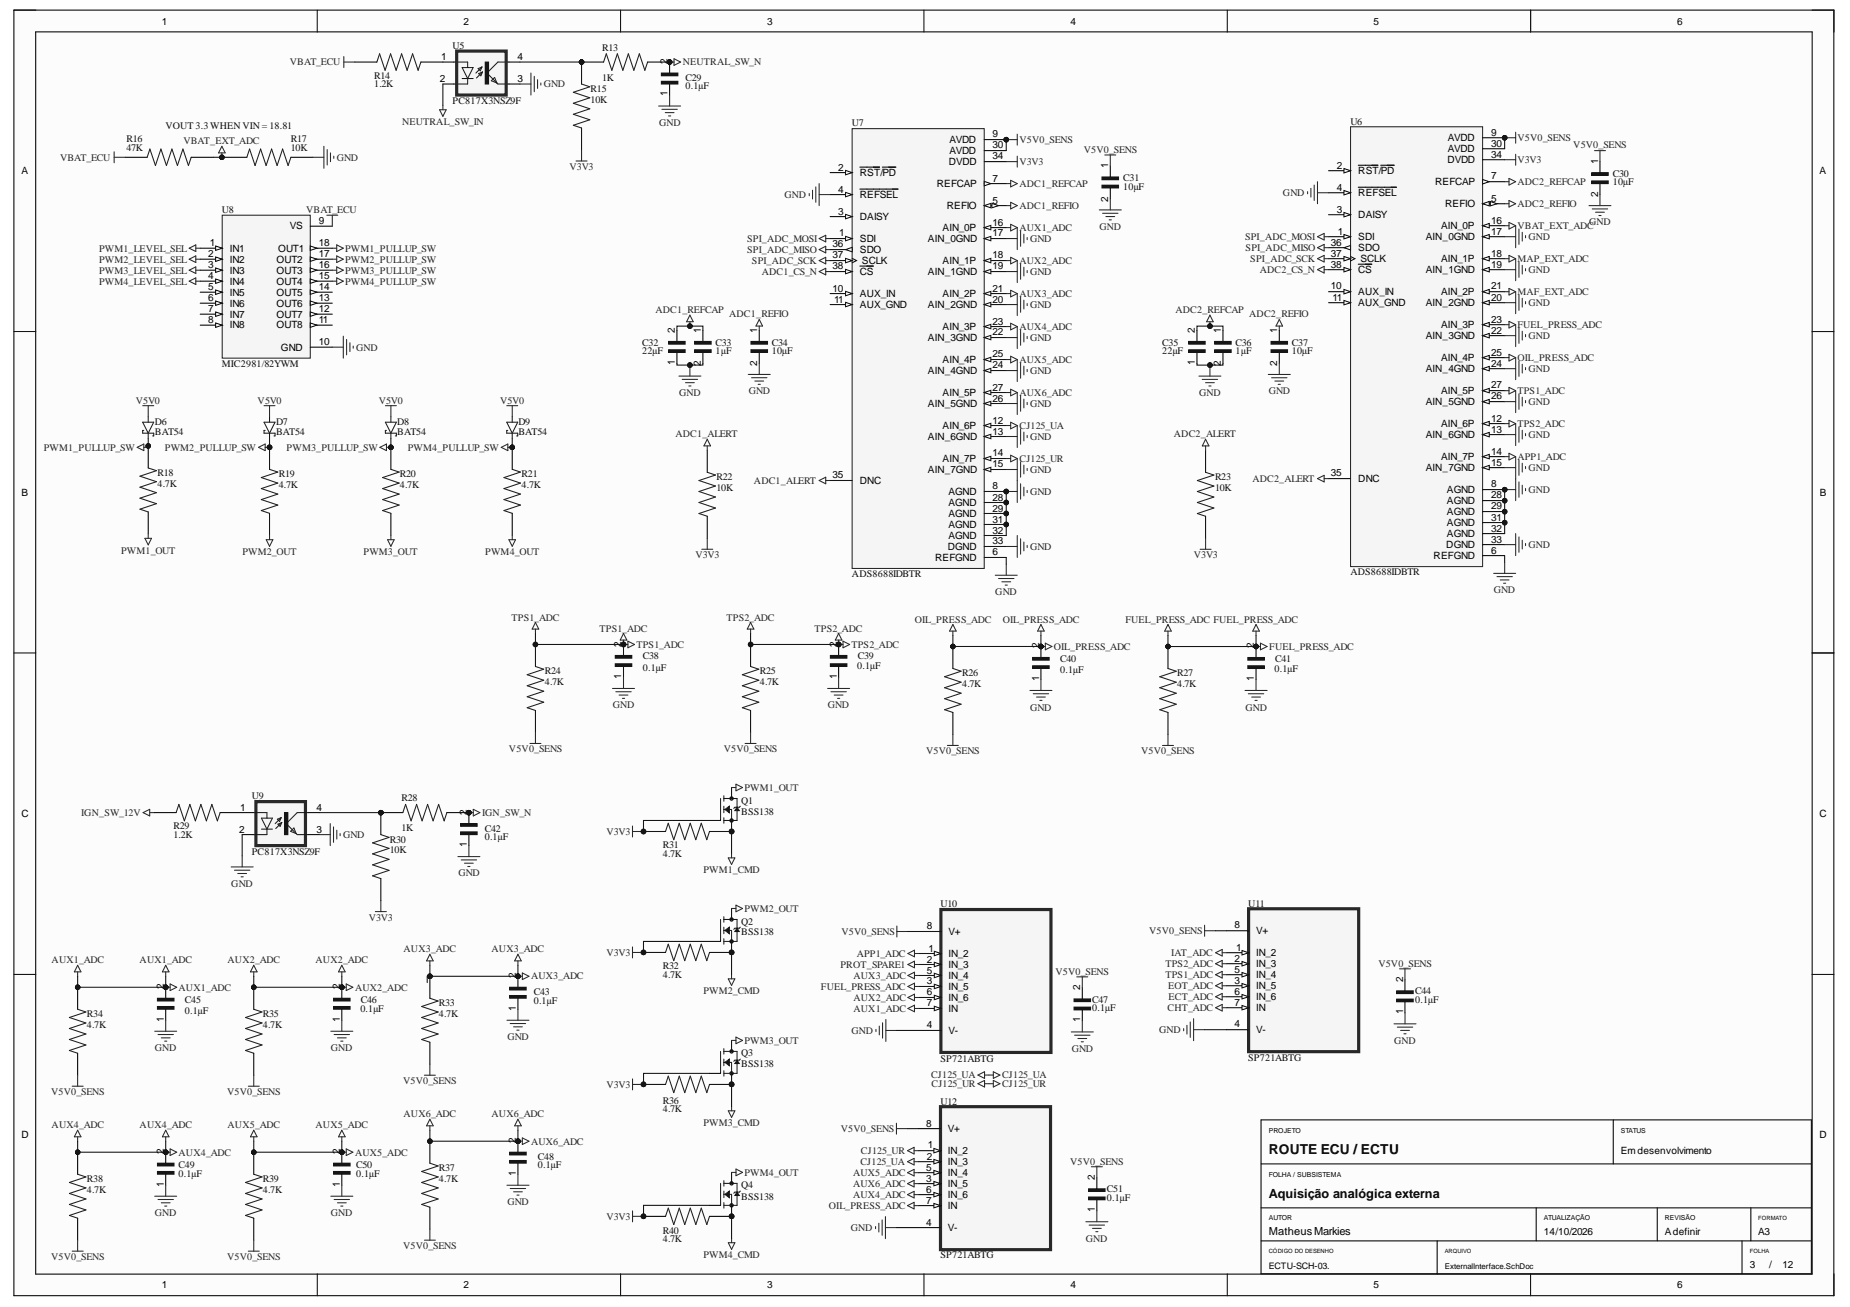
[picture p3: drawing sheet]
<svg xmlns="http://www.w3.org/2000/svg" width="297mm" height="210mm" viewBox="0 0 297 210" stroke-linecap="round" stroke-linejoin="round" font-family="sans-serif">
<defs><g id="words">
<text font-size="2.2" x="203.7" y="185.4">ROUTE ECU / ECTU</text>
<text font-size="2" x="203.7" y="192.5">Aquisição analógica externa</text>
<text font-size="1.8" x="203.7" y="198.4">MatheusMarkies</text>
<g font-size="1.6">
<text x="26" y="4">1</text>
<text x="74.4" y="4">2</text>
<text x="123.2" y="4">3</text>
<text x="171.9" y="4">4</text>
<text x="220.5" y="4">5</text>
<text x="269.3" y="4">6</text>
<text x="70.8" y="9.6">1</text>
<text x="83.1" y="9.6">4</text>
<text x="107.2" y="10.3" transform="rotate(-90 107.2 10.3)">2</text>
<text x="70.6" y="13.2">2</text>
<text x="83.1" y="13.2">3</text>
<text x="107.2" y="15.5" transform="rotate(-90 107.2 15.5)">1</text>
<text x="152.4" y="23">AVDD</text>
<text x="159.4" y="22.1">9</text>
<text x="159.4" y="23.8">30</text>
<text x="232.5" y="22.7">AVDD</text>
<text x="239.4" y="21.8">9</text>
<text x="239.4" y="23.6">30</text>
<text x="3.5" y="28">A</text>
<text x="134.6" y="27.4">2</text>
<text x="138.1" y="28.3">RST/PD</text>
<text x="152.4" y="26.5">DVDD</text>
<text x="152.4" y="24.8">AVDD</text>
<text x="159.4" y="25.6">34</text>
<text x="159.4" y="29.2">7</text>
<text x="177.9" y="27" transform="rotate(-90 177.9 27)">1</text>
<text x="214.6" y="27.1">2</text>
<text x="218.1" y="28">RST/PD</text>
<text x="230.4" y="29.8">REFCAP</text>
<text x="232.4" y="26.2">DVDD</text>
<text x="232.5" y="24.4">AVDD</text>
<text x="239.4" y="25.4">34</text>
<text x="239.4" y="28.8">7</text>
<text x="256.6" y="26.3" transform="rotate(-90 256.6 26.3)">1</text>
<text x="292.1" y="28">A</text>
<text x="134.6" y="30.9">4</text>
<text x="134.6" y="34.5">3</text>
<text x="138.1" y="31.8">REFSEL</text>
<text x="138.1" y="35.3">DAISY</text>
<text x="150.4" y="30">REFCAP</text>
<text x="152" y="33.6">REFIO</text>
<text x="159.4" y="32.7">5</text>
<text x="177.9" y="32.4" transform="rotate(-90 177.9 32.4)">2</text>
<text x="214.6" y="30.6">4</text>
<text x="214.6" y="34.1">3</text>
<text x="218.1" y="31.5">REFSEL</text>
<text x="218.1" y="35.1">DAISY</text>
<text x="232.1" y="33.3">REFIO</text>
<text x="239.4" y="32.4">5</text>
<text x="239.4" y="35.9">16</text>
<text x="256.6" y="31.7" transform="rotate(-90 256.6 31.7)">2</text>
<text x="33.4" y="41.3">2</text>
<text x="33.7" y="39.6">1</text>
<text x="36.9" y="40.4">IN1</text>
<text x="44.7" y="40.4">OUT1</text>
<text x="46.5" y="36.9">VS</text>
<text x="51.2" y="36">9</text>
<text x="51.2" y="39.6">18</text>
<text x="51.2" y="41.3">17</text>
<text x="133.7" y="39.7">36</text>
<text x="133.7" y="41.5">37</text>
<text x="134.8" y="38">1</text>
<text x="138.1" y="38.9">SDI</text>
<text x="138.1" y="40.7">SDO</text>
<text x="149" y="38.9">AIN_0GND</text>
<text x="151.3" y="37.1">AIN_0P</text>
<text x="159.4" y="36.3">16</text>
<text x="159.4" y="38">17</text>
<text x="159.4" y="41.5">18</text>
<text x="213.7" y="39.5">36</text>
<text x="213.7" y="41.2">37</text>
<text x="214.8" y="37.7">1</text>
<text x="218.1" y="38.5">SDI</text>
<text x="218.1" y="40.3">SDO</text>
<text x="228.9" y="38.5">AIN_0GND</text>
<text x="231.4" y="36.8">AIN_0P</text>
<text x="239.4" y="37.7">17</text>
<text x="239.4" y="41.2">18</text>
<text x="33.4" y="43.1">3</text>
<text x="33.4" y="44.8">4</text>
<text x="33.4" y="46.6">5</text>
<text x="36.9" y="42.2">IN2</text>
<text x="36.9" y="44">IN3</text>
<text x="36.9" y="45.7">IN4</text>
<text x="36.9" y="47.5">IN5</text>
<text x="44.4" y="42.2">OUT2</text>
<text x="44.4" y="44">OUT3</text>
<text x="44.4" y="45.7">OUT4</text>
<text x="44.4" y="47.5">OUT5</text>
<text x="51.2" y="43.1">16</text>
<text x="51.2" y="44.8">15</text>
<text x="51.2" y="46.6">14</text>
<text x="133.7" y="43.3">38</text>
<text x="133.7" y="46.8">10</text>
<text x="138.1" y="44.2">CS</text>
<text x="138.1" y="47.7">AUX_IN</text>
<text x="138.4" y="42.4">SCLK</text>
<text x="149" y="44.2">AIN_1GND</text>
<text x="151.3" y="42.4">AIN_1P</text>
<text x="151.3" y="47.7">AIN_2P</text>
<text x="159.4" y="43.3">19</text>
<text x="159.4" y="46.8">21</text>
<text x="213.7" y="43">38</text>
<text x="213.7" y="46.5">10</text>
<text x="218.1" y="43.9">CS</text>
<text x="218.1" y="47.4">AUX_IN</text>
<text x="218.4" y="42.1">SCLK</text>
<text x="228.9" y="43.9">AIN_1GND</text>
<text x="231.4" y="42.1">AIN_1P</text>
<text x="231.4" y="47.4">AIN_2P</text>
<text x="239.4" y="43">19</text>
<text x="239.4" y="46.5">21</text>
<text x="33.4" y="48.3">6</text>
<text x="33.4" y="50.1">7</text>
<text x="33.4" y="51.9">8</text>
<text x="36.9" y="49.3">IN6</text>
<text x="36.9" y="51.1">IN7</text>
<text x="36.9" y="52.7">IN8</text>
<text x="44.4" y="49.3">OUT6</text>
<text x="44.4" y="51.1">OUT7</text>
<text x="44.4" y="52.7">OUT8</text>
<text x="51.2" y="48.3">13</text>
<text x="51.2" y="50.1">12</text>
<text x="51.2" y="51.9">11</text>
<text x="108.4" y="53.4" transform="rotate(-90 108.4 53.4)">2</text>
<text x="112.5" y="53.4" transform="rotate(-90 112.5 53.4)">1</text>
<text x="121.6" y="53.4" transform="rotate(-90 121.6 53.4)">1</text>
<text x="133.9" y="48.6">11</text>
<text x="138.1" y="49.4">AUX_GND</text>
<text x="149" y="49.4">AIN_2GND</text>
<text x="151.3" y="53">AIN_3P</text>
<text x="159.4" y="48.6">20</text>
<text x="159.4" y="52.2">23</text>
<text x="159.4" y="53.8">22</text>
<text x="191.9" y="53.4" transform="rotate(-90 191.9 53.4)">2</text>
<text x="196" y="53.4" transform="rotate(-90 196 53.4)">1</text>
<text x="205.1" y="53.4" transform="rotate(-90 205.1 53.4)">1</text>
<text x="213.9" y="48.3">11</text>
<text x="218.1" y="49.2">AUX_GND</text>
<text x="228.9" y="49.2">AIN_2GND</text>
<text x="231.4" y="52.7">AIN_3P</text>
<text x="239.4" y="48.3">20</text>
<text x="239.4" y="51.8">23</text>
<text x="239.4" y="53.6">22</text>
<text x="45.1" y="56.3">GND</text>
<text x="51.2" y="55.4">10</text>
<text x="108.4" y="58.6" transform="rotate(-90 108.4 58.6)">1</text>
<text x="112.5" y="58.8" transform="rotate(-90 112.5 58.8)">2</text>
<text x="121.6" y="58.8" transform="rotate(-90 121.6 58.8)">2</text>
<text x="149" y="54.8">AIN_3GND</text>
<text x="151.3" y="58.3">AIN_4P</text>
<text x="159.4" y="57.4">25</text>
<text x="159.4" y="59.2">24</text>
<text x="191.9" y="58.6" transform="rotate(-90 191.9 58.6)">1</text>
<text x="196" y="58.8" transform="rotate(-90 196 58.8)">2</text>
<text x="205.1" y="58.8" transform="rotate(-90 205.1 58.8)">2</text>
<text x="228.9" y="54.4">AIN_3GND</text>
<text x="228.9" y="59.8">AIN_4GND</text>
<text x="231.4" y="58">AIN_4P</text>
<text x="239.4" y="57.1">25</text>
<text x="239.4" y="58.9">24</text>
<text x="149" y="60.1">AIN_4GND</text>
<text x="149" y="65.3">AIN_5GND</text>
<text x="151.3" y="63.6">AIN_5P</text>
<text x="159.4" y="62.7">27</text>
<text x="159.4" y="64.5">26</text>
<text x="228.9" y="65.1">AIN_5GND</text>
<text x="231.4" y="63.3">AIN_5P</text>
<text x="239.4" y="62.4">27</text>
<text x="239.4" y="64.2">26</text>
<text x="149" y="70.7">AIN_6GND</text>
<text x="151.3" y="68.9">AIN_6P</text>
<text x="159.4" y="68">12</text>
<text x="159.4" y="69.8">13</text>
<text x="228.9" y="70.3">AIN_6GND</text>
<text x="231.4" y="68.6">AIN_6P</text>
<text x="239.4" y="67.7">12</text>
<text x="239.4" y="69.5">13</text>
<text x="133.7" y="76.8">35</text>
<text x="138.1" y="77.8">DNC</text>
<text x="149" y="76">AIN_7GND</text>
<text x="151.3" y="74.2">AIN_7P</text>
<text x="159.4" y="73.3">14</text>
<text x="159.4" y="75.1">15</text>
<text x="213.7" y="76.5">35</text>
<text x="218.1" y="77.4">DNC</text>
<text x="228.9" y="75.7">AIN_7GND</text>
<text x="231.4" y="73.9">AIN_7P</text>
<text x="239.4" y="73">14</text>
<text x="239.4" y="74.8">15</text>
<text x="3.5" y="79.6">B</text>
<text x="152.3" y="79.5">AGND</text>
<text x="152.3" y="81.2">AGND</text>
<text x="152.3" y="83">AGND</text>
<text x="159.4" y="78.6">8</text>
<text x="159.4" y="80.4">28</text>
<text x="159.4" y="82.2">29</text>
<text x="159.4" y="83.9">31</text>
<text x="232.3" y="79.2">AGND</text>
<text x="232.3" y="81">AGND</text>
<text x="232.3" y="82.8">AGND</text>
<text x="239.4" y="78.3">8</text>
<text x="239.4" y="80">28</text>
<text x="239.4" y="81.8">29</text>
<text x="239.4" y="83.6">31</text>
<text x="292.2" y="79.6">B</text>
<text x="152.2" y="88.3">DGND</text>
<text x="152.3" y="84.8">AGND</text>
<text x="152.3" y="86.6">AGND</text>
<text x="159.4" y="85.7">32</text>
<text x="159.4" y="87.4">33</text>
<text x="159.4" y="89.2">6</text>
<text x="230.2" y="89.8">REFGND</text>
<text x="232.2" y="88">DGND</text>
<text x="232.3" y="84.4">AGND</text>
<text x="232.3" y="86.2">AGND</text>
<text x="239.4" y="85.4">32</text>
<text x="239.4" y="87.1">33</text>
<text x="239.4" y="88.9">6</text>
<text x="150.2" y="90.1">REFGND</text>
<text x="99.7" y="103.9" transform="rotate(-90 99.7 103.9)">2</text>
<text x="134.3" y="103.9" transform="rotate(-90 134.3 103.9)">2</text>
<text x="166.8" y="104.1" transform="rotate(-90 166.8 104.1)">2</text>
<text x="201.3" y="104.1" transform="rotate(-90 201.3 104.1)">2</text>
<text x="99.7" y="109" transform="rotate(-90 99.7 109)">1</text>
<text x="134.3" y="109" transform="rotate(-90 134.3 109)">1</text>
<text x="166.8" y="109.4" transform="rotate(-90 166.8 109.4)">1</text>
<text x="201.3" y="109.4" transform="rotate(-90 201.3 109.4)">1</text>
<text x="3.5" y="131.3">C</text>
<text x="38.6" y="130.2">1</text>
<text x="50.8" y="130.2">4</text>
<text x="75" y="130.8" transform="rotate(-90 75 130.8)">2</text>
<text x="292.1" y="131.3">C</text>
<text x="38.4" y="133.7">2</text>
<text x="50.8" y="133.7">3</text>
<text x="75" y="136" transform="rotate(-90 75 136)">1</text>
<text x="148.8" y="149.3">8</text>
<text x="198.2" y="149.1">8</text>
<text x="148.8" y="154.6">2</text>
<text x="149.1" y="152.8">1</text>
<text x="152.3" y="150.1">V+</text>
<text x="152.3" y="153.7">IN_2</text>
<text x="152.3" y="155.4">IN_3</text>
<text x="198.2" y="154.4">2</text>
<text x="198.5" y="152.7">1</text>
<text x="201.7" y="150">V+</text>
<text x="201.7" y="153.6">IN_2</text>
<text x="201.7" y="155.4">IN_3</text>
<text x="26.3" y="158.9" transform="rotate(-90 26.3 158.9)">2</text>
<text x="54.6" y="158.9" transform="rotate(-90 54.6 158.9)">2</text>
<text x="82.8" y="157.1" transform="rotate(-90 82.8 157.1)">2</text>
<text x="148.8" y="156.4">5</text>
<text x="148.8" y="158.1">3</text>
<text x="148.8" y="159.8">6</text>
<text x="148.8" y="161.6">7</text>
<text x="152.3" y="157.2">IN_4</text>
<text x="152.3" y="159">IN_5</text>
<text x="152.3" y="160.8">IN_6</text>
<text x="173.4" y="159" transform="rotate(-90 173.4 159)">2</text>
<text x="198.2" y="156.2">5</text>
<text x="198.2" y="158">3</text>
<text x="198.2" y="159.8">6</text>
<text x="198.2" y="161.5">7</text>
<text x="201.7" y="157.1">IN_4</text>
<text x="201.7" y="158.8">IN_5</text>
<text x="201.7" y="160.6">IN_6</text>
<text x="225.3" y="157.7" transform="rotate(-90 225.3 157.7)">2</text>
<text x="26.3" y="164.1" transform="rotate(-90 26.3 164.1)">1</text>
<text x="54.6" y="164.1" transform="rotate(-90 54.6 164.1)">1</text>
<text x="82.8" y="162.3" transform="rotate(-90 82.8 162.3)">1</text>
<text x="148.8" y="165.2">4</text>
<text x="152.3" y="162.5">IN</text>
<text x="152.3" y="166">V-</text>
<text x="173.4" y="164.2" transform="rotate(-90 173.4 164.2)">1</text>
<text x="198.2" y="165">4</text>
<text x="201.7" y="162.4">IN</text>
<text x="201.7" y="165.9">V-</text>
<text x="225.3" y="162.9" transform="rotate(-90 225.3 162.9)">1</text>
<text x="3.5" y="182.8">D</text>
<text x="26.3" y="185.4" transform="rotate(-90 26.3 185.4)">2</text>
<text x="54.6" y="185.4" transform="rotate(-90 54.6 185.4)">2</text>
<text x="82.8" y="183.6" transform="rotate(-90 82.8 183.6)">2</text>
<text x="148.7" y="181">8</text>
<text x="149" y="184.4">1</text>
<text x="152.2" y="181.8">V+</text>
<text x="152.2" y="185.4">IN_2</text>
<text x="260.2" y="185.4">Emdesenvolvimento</text>
<text x="292.1" y="182.8">D</text>
<text x="26.3" y="190.6" transform="rotate(-90 26.3 190.6)">1</text>
<text x="54.6" y="190.6" transform="rotate(-90 54.6 190.6)">1</text>
<text x="82.8" y="188.8" transform="rotate(-90 82.8 188.8)">1</text>
<text x="148.7" y="188">5</text>
<text x="148.7" y="189.8">3</text>
<text x="148.7" y="191.5">6</text>
<text x="148.8" y="186.2">2</text>
<text x="152.2" y="187.1">IN_3</text>
<text x="152.2" y="188.9">IN_4</text>
<text x="152.2" y="190.6">IN_5</text>
<text x="175.8" y="189.5" transform="rotate(-90 175.8 189.5)">2</text>
<text x="148.7" y="193.3">7</text>
<text x="148.7" y="196.9">4</text>
<text x="152.2" y="192.4">IN_6</text>
<text x="152.2" y="194.2">IN</text>
<text x="152.2" y="197.7">V-</text>
<text x="175.8" y="194.7" transform="rotate(-90 175.8 194.7)">1</text>
<text x="247.9" y="198.4">14/10/2026</text>
<text x="267.3" y="198.4">Adefinir</text>
<text x="280.9" y="203.7">3</text>
<text x="282.3" y="198.4">A3</text>
<text x="284.1" y="203.7">/</text>
<text x="286.2" y="203.7">12</text>
<text x="26" y="206.9">1</text>
<text x="74.4" y="206.9">2</text>
<text x="123.2" y="206.9">3</text>
<text x="171.9" y="206.9">4</text>
<text x="220.5" y="206.9">5</text>
<text x="269.3" y="206.9">6</text>
</g>
<g font-size="1.6" fill="#262626">
<text x="46.5" y="10.5">VBAT_ECU</text>
<text x="109.6" y="10.5">NEUTRAL_SW_N</text>
<text x="87.3" y="14">GND</text>
<text x="29.4" y="23.2">VBAT_EXT_ADC</text>
<text x="64.5" y="20.1">NEUTRAL_SW_IN</text>
<text x="105.8" y="20.2">GND</text>
<text x="163.7" y="23">V5V0_SENS</text>
<text x="243.6" y="22.7">V5V0_SENS</text>
<text x="252.6" y="23.8">V5V0_SENS</text>
<text x="9.6" y="25.8">VBAT_ECU</text>
<text x="54.1" y="25.8">GND</text>
<text x="91.5" y="27.3">V3V3</text>
<text x="163.7" y="26.5">V3V3</text>
<text x="174" y="24.5">V5V0_SENS</text>
<text x="243.6" y="26.2">V3V3</text>
<text x="243.6" y="29.8">ADC2_REFCAP</text>
<text x="49.2" y="34.2">VBAT_ECU</text>
<text x="126" y="31.8">GND</text>
<text x="163.7" y="33.6">ADC1_REFIO</text>
<text x="163.7" y="30">ADC1_REFCAP</text>
<text x="206" y="31.5">GND</text>
<text x="243.6" y="33.3">ADC2_REFIO</text>
<text x="15.9" y="40.4">PWM1_LEVEL_SEL</text>
<text x="55.4" y="40.4">PWM1_PULLUP_SW</text>
<text x="120" y="40.7">SPI_ADC_MISO</text>
<text x="120" y="38.9">SPI_ADC_MOSI</text>
<text x="163.7" y="37.1">AUX1_ADC</text>
<text x="165.4" y="38.9">GND</text>
<text x="176.6" y="36.9">GND</text>
<text x="199.9" y="38.5">SPI_ADC_MOSI</text>
<text x="200" y="40.3">SPI_ADC_MISO</text>
<text x="243.6" y="36.8">VBAT_EXT_ADC</text>
<text x="245.4" y="38.5">GND</text>
<text x="255.1" y="36.2">GND</text>
<text x="15.9" y="42.2">PWM2_LEVEL_SEL</text>
<text x="15.9" y="44">PWM3_LEVEL_SEL</text>
<text x="15.9" y="45.7">PWM4_LEVEL_SEL</text>
<text x="55.4" y="42.2">PWM2_PULLUP_SW</text>
<text x="55.4" y="44">PWM3_PULLUP_SW</text>
<text x="55.4" y="45.7">PWM4_PULLUP_SW</text>
<text x="120.7" y="42.4">SPI_ADC_SCK</text>
<text x="122.3" y="44.1">ADC1_CS_N</text>
<text x="163.7" y="42.4">AUX2_ADC</text>
<text x="163.7" y="47.7">AUX3_ADC</text>
<text x="165.4" y="44.1">GND</text>
<text x="200.8" y="42.1">SPI_ADC_SCK</text>
<text x="202.3" y="43.9">ADC2_CS_N</text>
<text x="243.6" y="42.1">MAP_EXT_ADC</text>
<text x="243.6" y="47.4">MAF_EXT_ADC</text>
<text x="245.4" y="43.9">GND</text>
<text x="105.2" y="50.3">ADC1_REFCAP</text>
<text x="117.1" y="51">ADC1_REFIO</text>
<text x="163.7" y="53">AUX4_ADC</text>
<text x="165.4" y="49.4">GND</text>
<text x="188.7" y="50.3">ADC2_REFCAP</text>
<text x="200.6" y="51">ADC2_REFIO</text>
<text x="243.6" y="52.7">FUEL_PRESS_ADC</text>
<text x="245.4" y="49.2">GND</text>
<text x="57.2" y="56.3">GND</text>
<text x="163.7" y="58.3">AUX5_ADC</text>
<text x="165.4" y="54.8">GND</text>
<text x="243.6" y="58">OIL_PRESS_ADC</text>
<text x="245.4" y="59.8">GND</text>
<text x="245.4" y="54.4">GND</text>
<text x="21.8" y="64.8">V5V0</text>
<text x="41.4" y="64.8">V5V0</text>
<text x="60.8" y="64.8">V5V0</text>
<text x="80.3" y="64.8">V5V0</text>
<text x="109" y="63.6">GND</text>
<text x="120.2" y="63.3">GND</text>
<text x="163.7" y="63.6">AUX6_ADC</text>
<text x="165.4" y="65.3">GND</text>
<text x="165.4" y="60">GND</text>
<text x="192.5" y="63.6">GND</text>
<text x="203.7" y="63.3">GND</text>
<text x="243.6" y="63.3">TPS1_ADC</text>
<text x="245.4" y="65.1">GND</text>
<text x="108.5" y="70.2">ADC1_ALERT</text>
<text x="163.7" y="68.9">CJ125_UA</text>
<text x="165.4" y="70.7">GND</text>
<text x="188.5" y="70.2">ADC2_ALERT</text>
<text x="243.6" y="68.6">TPS2_ADC</text>
<text x="245.4" y="70.3">GND</text>
<text x="7" y="72.4">PWM1_PULLUP_SW</text>
<text x="26.5" y="72.4">PWM2_PULLUP_SW</text>
<text x="46" y="72.4">PWM3_PULLUP_SW</text>
<text x="65.5" y="72.4">PWM4_PULLUP_SW</text>
<text x="121.1" y="77.7">ADC1_ALERT</text>
<text x="163.7" y="74.2">CJ125_UR</text>
<text x="165.4" y="76">GND</text>
<text x="201.1" y="77.4">ADC2_ALERT</text>
<text x="243.6" y="73.9">APP1_ADC</text>
<text x="245.4" y="75.7">GND</text>
<text x="165.4" y="79.5">GND</text>
<text x="245.4" y="79.2">GND</text>
<text x="19.5" y="88.9">PWM1_OUT</text>
<text x="38.9" y="89.2">PWM2_OUT</text>
<text x="58.4" y="89.2">PWM3_OUT</text>
<text x="77.9" y="89.2">PWM4_OUT</text>
<text x="111.7" y="89.6">V3V3</text>
<text x="165.4" y="88.3">GND</text>
<text x="191.7" y="89.6">V3V3</text>
<text x="245.4" y="88">GND</text>
<text x="159.8" y="95.6">GND</text>
<text x="239.8" y="95.3">GND</text>
<text x="82.1" y="99.7">TPS1_ADC</text>
<text x="96.3" y="101.4">TPS1_ADC</text>
<text x="116.7" y="99.7">TPS2_ADC</text>
<text x="130.8" y="101.4">TPS2_ADC</text>
<text x="146.9" y="100">OIL_PRESS_ADC</text>
<text x="161" y="100">OIL_PRESS_ADC</text>
<text x="180.7" y="100">FUEL_PRESS_ADC FUEL_PRESS_ADC</text>
<text x="102.2" y="104.1">TPS1_ADC</text>
<text x="136.7" y="104.1">TPS2_ADC</text>
<text x="169.2" y="104.4">OIL_PRESS_ADC</text>
<text x="203.8" y="104.4">FUEL_PRESS_ADC</text>
<text x="98.4" y="113.8">GND</text>
<text x="132.9" y="113.8">GND</text>
<text x="165.4" y="114.1">GND</text>
<text x="200" y="114.1">GND</text>
<text x="81.7" y="120.8">V5V0_SENS</text>
<text x="116.2" y="120.8">V5V0_SENS</text>
<text x="148.7" y="121.1">V5V0_SENS</text>
<text x="183.2" y="121.1">V5V0_SENS</text>
<text x="13" y="131">IGN_SW_12V</text>
<text x="77.4" y="131">IGN_SW_N</text>
<text x="119.5" y="127">PWM1_OUT</text>
<text x="55.1" y="134.6">GND</text>
<text x="97.4" y="134.1">V3V3</text>
<text x="37.1" y="142.4">GND</text>
<text x="73.6" y="140.7">GND</text>
<text x="112.9" y="140.2">PWM1_CMD</text>
<text x="59.2" y="147.8">V3V3</text>
<text x="119.5" y="146.4">PWM2_OUT</text>
<text x="8.3" y="154.7">AUX1_ADC</text>
<text x="22.4" y="154.7">AUX1_ADC</text>
<text x="36.5" y="154.7">AUX2_ADC</text>
<text x="50.7" y="154.7">AUX2_ADC</text>
<text x="64.8" y="152.9">AUX3_ADC</text>
<text x="78.9" y="152.9">AUX3_ADC</text>
<text x="97.4" y="153.5">V3V3</text>
<text x="134.9" y="155.4">PROT_SPARE1</text>
<text x="135.1" y="150.1">V5V0_SENS</text>
<text x="137.6" y="153.7">APP1_ADC</text>
<text x="184.5" y="150">V5V0_SENS</text>
<text x="187.1" y="155.3">TPS2_ADC</text>
<text x="188.1" y="153.6">IAT_ADC</text>
<text x="221.3" y="155.3">V5V0_SENS</text>
<text x="28.7" y="159.1">AUX1_ADC</text>
<text x="57" y="159.1">AUX2_ADC</text>
<text x="85.3" y="157.3">AUX3_ADC</text>
<text x="112.9" y="159.7">PWM2_CMD</text>
<text x="131.8" y="159">FUEL_PRESS_ADC</text>
<text x="137" y="160.8">AUX2_ADC</text>
<text x="137" y="157.2">AUX3_ADC</text>
<text x="169.4" y="156.5">V5V0_SENS</text>
<text x="187.1" y="157.1">TPS1_ADC</text>
<text x="187.6" y="158.8">EOT_ADC</text>
<text x="187.6" y="160.6">ECT_ADC</text>
<text x="81.5" y="167">GND</text>
<text x="119.5" y="167.6">PWM3_OUT</text>
<text x="136.7" y="166">GND</text>
<text x="137" y="162.5">AUX1_ADC</text>
<text x="186.1" y="165.9">GND</text>
<text x="187.5" y="162.4">CHT_ADC</text>
<text x="223.8" y="167.6">GND</text>
<text x="24.9" y="168.8">GND</text>
<text x="53.1" y="168.8">GND</text>
<text x="149.5" y="173.2">CJ125_UA</text>
<text x="160.9" y="173.2">CJ125_UA</text>
<text x="172.1" y="168.9">GND</text>
<text x="8.2" y="175.9">V5V0_SENS</text>
<text x="36.5" y="175.9">V5V0_SENS</text>
<text x="64.7" y="174.1">V5V0_SENS</text>
<text x="64.8" y="179.4">AUX6_ADC</text>
<text x="78.9" y="179.4">AUX6_ADC</text>
<text x="97.4" y="174.7">V3V3</text>
<text x="149.6" y="174.6">CJ125_UR</text>
<text x="160.9" y="174.6">CJ125_UR</text>
<text x="8.3" y="181.1">AUX4_ADC</text>
<text x="22.4" y="181.1">AUX4_ADC</text>
<text x="28.7" y="185.6">AUX4_ADC</text>
<text x="36.5" y="181.1">AUX5_ADC</text>
<text x="50.7" y="181.1">AUX5_ADC</text>
<text x="57" y="185.6">AUX5_ADC</text>
<text x="85.3" y="183.8">AUX6_ADC</text>
<text x="112.9" y="180.9">PWM3_CMD</text>
<text x="135" y="181.8">V5V0_SENS</text>
<text x="138.2" y="185.4">CJ125_UR</text>
<text x="119.5" y="188.8">PWM4_OUT</text>
<text x="137" y="190.6">AUX6_ADC</text>
<text x="137" y="188.8">AUX5_ADC</text>
<text x="138.1" y="187.1">CJ125_UA</text>
<text x="171.8" y="187.1">V5V0_SENS</text>
<text x="24.9" y="195.3">GND</text>
<text x="53.1" y="195.3">GND</text>
<text x="81.5" y="193.6">GND</text>
<text x="97.4" y="195.9">V3V3</text>
<text x="133.1" y="194.2">OIL_PRESS_ADC</text>
<text x="136.6" y="197.7">GND</text>
<text x="137" y="192.4">AUX4_ADC</text>
<text x="8.2" y="202.4">V5V0_SENS</text>
<text x="36.5" y="202.4">V5V0_SENS</text>
<text x="64.7" y="200.6">V5V0_SENS</text>
<text x="112.9" y="202.1">PWM4_CMD</text>
<text x="174.4" y="199.4">GND</text>
</g>
<g font-size="1.6" fill="#0e0e0e">
<text x="72.7" y="7.9">U5</text>
<text x="96.7" y="8.1">R13</text>
<text x="60.1" y="12.7">R14</text>
<text x="60.1" y="14">1.2K</text>
<text x="72.7" y="16.7">PC817X3NSZ9F</text>
<text x="94.8" y="14.8">R15</text>
<text x="94.8" y="16.5">10K</text>
<text x="96.7" y="12.9">1K</text>
<text x="110.1" y="13">C29</text>
<text x="110.1" y="14.4">0.1µF</text>
<text x="20.3" y="22.8">R16</text>
<text x="26.6" y="20.8">VOUT 3.3 WHEN VIN = 18.81</text>
<text x="46.7" y="22.8">R17</text>
<text x="136.8" y="20.3">U7</text>
<text x="216.8" y="20">U6</text>
<text x="20.3" y="24.3">47K</text>
<text x="46.7" y="24.3">10K</text>
<text x="180.4" y="29.1">C31</text>
<text x="259" y="28.4">C30</text>
<text x="259" y="29.8">10µF</text>
<text x="35.6" y="34.2">U8</text>
<text x="180.4" y="30.5">10µF</text>
<text x="35.6" y="58.9">MIC2981/82YWM</text>
<text x="103.1" y="55.5">C32</text>
<text x="103.1" y="56.9">22µF</text>
<text x="114.9" y="55.5">C33</text>
<text x="114.9" y="56.9">1µF</text>
<text x="123.9" y="55.5">C34</text>
<text x="123.9" y="56.9">10µF</text>
<text x="186.6" y="55.5">C35</text>
<text x="186.6" y="56.9">22µF</text>
<text x="198.4" y="55.5">C36</text>
<text x="198.4" y="56.9">1µF</text>
<text x="207.4" y="55.5">C37</text>
<text x="207.4" y="56.9">10µF</text>
<text x="24.9" y="68.2">D6</text>
<text x="24.9" y="69.9">BAT54</text>
<text x="44.3" y="68.2">D7</text>
<text x="44.3" y="69.9">BAT54</text>
<text x="63.8" y="68.2">D8</text>
<text x="63.8" y="69.9">BAT54</text>
<text x="83.2" y="68.2">D9</text>
<text x="83.2" y="69.9">BAT54</text>
<text x="25.3" y="76.4">R18</text>
<text x="44.8" y="76.7">R19</text>
<text x="64.2" y="76.7">R20</text>
<text x="83.8" y="76.7">R21</text>
<text x="115.1" y="77.1">R22</text>
<text x="195.1" y="77.1">R23</text>
<text x="25.3" y="78.2">4.7K</text>
<text x="44.8" y="78.4">4.7K</text>
<text x="64.2" y="78.4">4.7K</text>
<text x="83.8" y="78.4">4.7K</text>
<text x="115.1" y="78.9">10K</text>
<text x="195.1" y="78.9">10K</text>
<text x="136.8" y="92.7">ADS8688IDBTR</text>
<text x="216.8" y="92.4">ADS8688IDBTR</text>
<text x="103.2" y="105.9">C38</text>
<text x="103.2" y="107.7">0.1µF</text>
<text x="137.6" y="107.5">0.1µF</text>
<text x="137.7" y="105.9">C39</text>
<text x="170.2" y="106.3">C40</text>
<text x="204.6" y="107.9">0.1µF</text>
<text x="204.7" y="106.3">C41</text>
<text x="87.5" y="108.3">R24</text>
<text x="87.5" y="110.1">4.7K</text>
<text x="122" y="108.3">R25</text>
<text x="122" y="110.1">4.7K</text>
<text x="154.5" y="108.6">R26</text>
<text x="154.5" y="110.4">4.7K</text>
<text x="170.2" y="108">0.1µF</text>
<text x="189" y="108.6">R27</text>
<text x="189" y="110.4">4.7K</text>
<text x="40.4" y="128.4">U9</text>
<text x="64.5" y="128.7">R28</text>
<text x="119" y="129.1">Q1</text>
<text x="119" y="130.8">BSS138</text>
<text x="27.8" y="133.2">R29</text>
<text x="27.8" y="134.6">1.2K</text>
<text x="40.4" y="137.3">PC817X3NSZ9F</text>
<text x="62.6" y="135.3">R30</text>
<text x="62.6" y="137">10K</text>
<text x="64.5" y="133.5">1K</text>
<text x="77.8" y="133.6">C42</text>
<text x="77.8" y="134.9">0.1µF</text>
<text x="106.4" y="136.3">R31</text>
<text x="106.4" y="137.6">4.7K</text>
<text x="119" y="148.5">Q2</text>
<text x="151" y="145.7">U10</text>
<text x="200.4" y="145.6">U11</text>
<text x="106.4" y="155.7">R32</text>
<text x="119" y="150.2">BSS138</text>
<text x="29.7" y="161">C45</text>
<text x="57.9" y="161">C46</text>
<text x="70.5" y="161.5">R33</text>
<text x="85.7" y="159.8">C43</text>
<text x="85.7" y="161.2">0.1µF</text>
<text x="106.4" y="157.1">4.7K</text>
<text x="175.4" y="161">C47</text>
<text x="227.2" y="159.7">C44</text>
<text x="227.2" y="161.1">0.1µF</text>
<text x="14" y="163.3">R34</text>
<text x="14" y="165.1">4.7K</text>
<text x="29.7" y="162.8">0.1µF</text>
<text x="42.2" y="163.3">R35</text>
<text x="42.2" y="165.1">4.7K</text>
<text x="57.9" y="162.5">0.1µF</text>
<text x="70.5" y="163.3">4.7K</text>
<text x="175.4" y="162.4">0.1µF</text>
<text x="119" y="169.6">Q3</text>
<text x="119" y="171.4">BSS138</text>
<text x="151" y="170.5">SP721ABTG</text>
<text x="200.4" y="170.3">SP721ABTG</text>
<text x="106.4" y="177.3">R36</text>
<text x="106.4" y="178.6">4.7K</text>
<text x="151" y="177.4">U12</text>
<text x="14" y="189.8">R38</text>
<text x="14" y="191.6">4.7K</text>
<text x="28.7" y="187.7">C49</text>
<text x="28.7" y="189">0.1µF</text>
<text x="42.2" y="189.8">R39</text>
<text x="42.2" y="191.6">4.7K</text>
<text x="57.2" y="187.7">C50</text>
<text x="57.2" y="189">0.1µF</text>
<text x="70.5" y="188.1">R37</text>
<text x="70.5" y="189.8">4.7K</text>
<text x="86.4" y="186.2">C48</text>
<text x="86.4" y="187.7">0.1µF</text>
<text x="119" y="190.9">Q4</text>
<text x="177.7" y="191.5">C51</text>
<text x="119" y="192.6">BSS138</text>
<text x="177.7" y="192.9">0.1µF</text>
<text x="106.4" y="198.1">R40</text>
<text x="106.4" y="199.5">4.7K</text>
<text x="151" y="202.1">SP721ABTG</text>
</g>
<text font-size="1.4" x="203.7" y="203.8">ECTU-SCH-03.</text>
<text font-size="1.3" x="232" y="203.8">ExternalInterface.SchDoc</text>
<g font-size="1.1">
<text x="203.7" y="181.9">PROJETO</text>
<text x="260.2" y="181.9">STATUS</text>
<text x="203.7" y="189">FOLHA / SUBSISTEMA</text>
<text x="203.7" y="195.9">AUTOR</text>
<text x="247.9" y="195.9">ATUALIZAÇÃO</text>
<text x="267.3" y="195.9">REVISÃO</text>
</g>
<g font-size=".9">
<text x="282.3" y="195.9">FORMATO</text>
<text x="203.7" y="201.2">CÓDIGO DO DESENHO</text>
<text x="232" y="201.2">ARQUIVO</text>
<text x="280.9" y="201.2">FOLHA</text>
</g>
</g></defs>
<g fill="#fcfcfc">
<path d="M2.2 1.6h292.3v206.5h-292.3z" fill-rule="evenodd"/>
<path d="M5.8 5.2h285.1v199.4h-285.1z" fill-rule="evenodd"/>
</g>
<g fill="none" stroke="#000" stroke-width=".16">
<path d="M2.2 1.6h3.6M50.9 1.6v3.6M99.6 1.6v3.6M148.3 1.6v3.6M197 1.6v3.6M245.8 1.6v3.6M290.9 1.6h3.6v3.6M2.2 53.2h3.6M290.9 53.3h3.6M2.2 104.9h3.6M290.9 104.9h3.6M2.2 156.5h3.6"/>
<path d="M290.9 156.5h3.6M50.9 204.6v3.5M99.6 204.6v3.5M148.4 204.6v3.5M197 204.6v3.5M245.8 204.6v3.5M294.5 204.6v3.5"/>
</g>
<g fill="none" stroke="#000" stroke-width=".17">
<path d="M2.2 1.6h292.2v206.5h-292.2zM5.7 5.1h285.3v199.5h-285.3zM245.8 1.6v3.5M291 104.9h3.5M202.5 179.9h88.3v24.7h-88.3zM259 179.9v7M202.5 186.9h88.3M202.5 194h88.3M202.5 199.3h88.3M230.8 199.3v5.3M246.7 194v5.3M266.1 194v5.3"/>
<path d="M279.7 199.3v5.3M281.1 194v5.3"/>
</g>
<path d="M12.5 155l.5 1.1h-1.1zM12.5 156.1v.7" fill="none" stroke="#262626" stroke-width=".17"/>
<circle cx="26.6" cy="158.6" r=".35" fill="#0e0e0e"/>
<circle cx="26.6" cy="158.6" r=".35" fill="none" stroke="#0e0e0e" stroke-width=".16"/>
<path d="M25.3 161.9h2.6M25.3 160.5h2.6" fill="none" stroke="#1c1c1c" stroke-width=".44"/>
<path d="M25.3 161.6h2.6v.5h-2.6zM25.3 160.3h2.6v.5h-2.6z" fill="none" stroke="#1c1c1c" stroke-width=".17"/>
<path d="M26.6 158.6v1.7M26.6 162.1v1.8" fill="none" stroke="#000" stroke-width=".17"/>
<circle cx="26.6" cy="158.6" r=".35" fill="#0e0e0e"/>
<circle cx="26.6" cy="158.6" r=".35" fill="none" stroke="#0e0e0e" stroke-width=".16"/>
<path d="M26.6 156.1v.7M26.6 155l.5 1.1h-1zM26.6 158.6h.7M27.3 158l1.1 .6-1.1 .5zM24.8 165.6h3.6M25.4 166.1h2.4M25.9 166.7h1.4M26.4 167.2h.4M26.6 163.9v1.7" fill="none" stroke="#262626" stroke-width=".17"/>
<circle cx="26.6" cy="158.6" r=".35" fill="#0e0e0e"/>
<circle cx="26.6" cy="158.6" r=".35" fill="none" stroke="#0e0e0e" stroke-width=".16"/>
<path d="M40.7 155l.6 1.1h-1.1zM40.7 156.1v.7" fill="none" stroke="#262626" stroke-width=".17"/>
<circle cx="54.9" cy="158.6" r=".35" fill="#0e0e0e"/>
<circle cx="54.9" cy="158.6" r=".35" fill="none" stroke="#0e0e0e" stroke-width=".16"/>
<path d="M53.6 161.9h2.6M53.6 160.5h2.6" fill="none" stroke="#1c1c1c" stroke-width=".44"/>
<path d="M53.6 161.6h2.6v.5h-2.6zM53.6 160.3h2.6v.5h-2.6z" fill="none" stroke="#1c1c1c" stroke-width=".17"/>
<path d="M54.9 158.6v1.7M54.9 162.1v1.8" fill="none" stroke="#000" stroke-width=".17"/>
<circle cx="54.9" cy="158.6" r=".35" fill="#0e0e0e"/>
<circle cx="54.9" cy="158.6" r=".35" fill="none" stroke="#0e0e0e" stroke-width=".16"/>
<path d="M54.9 156.1v.7M54.9 155l.5 1.1h-1zM54.9 158.6h.7M55.6 158l1.1 .6-1.1 .5zM53.1 165.6h3.6M53.6 166.1h2.5M54.2 166.7h1.4M54.7 167.2h.4M54.9 163.9v1.7" fill="none" stroke="#262626" stroke-width=".17"/>
<circle cx="54.9" cy="158.6" r=".35" fill="#0e0e0e"/>
<circle cx="54.9" cy="158.6" r=".35" fill="none" stroke="#0e0e0e" stroke-width=".16"/>
<path d="M69 153.3l.6 1h-1.1zM69 154.3v.7" fill="none" stroke="#262626" stroke-width=".17"/>
<circle cx="83.2" cy="156.8" r=".35" fill="#0e0e0e"/>
<circle cx="83.2" cy="156.8" r=".35" fill="none" stroke="#0e0e0e" stroke-width=".16"/>
<path d="M81.8 158.8h2.7M81.8 160.1h2.7" fill="none" stroke="#1c1c1c" stroke-width=".44"/>
<path d="M81.8 159.9h2.7v.4h-2.7zM81.8 158.6h2.7v.4h-2.7z" fill="none" stroke="#1c1c1c" stroke-width=".17"/>
<path d="M83.2 156.8v1.8M83.2 160.3v1.8" fill="none" stroke="#000" stroke-width=".17"/>
<circle cx="83.2" cy="156.8" r=".35" fill="#0e0e0e"/>
<circle cx="83.2" cy="156.8" r=".35" fill="none" stroke="#0e0e0e" stroke-width=".16"/>
<path d="M83.2 154.3v.7M83.2 153.3l.5 1h-1.1zM83.2 156.8h.7M83.9 156.3l1 .5-1 .5zM81.4 163.9h3.5M81.9 164.4h2.5M82.5 164.9h1.4M83 165.4h.3M83.2 162.1v1.8" fill="none" stroke="#262626" stroke-width=".17"/>
<circle cx="83.2" cy="156.8" r=".35" fill="#0e0e0e"/>
<circle cx="83.2" cy="156.8" r=".35" fill="none" stroke="#0e0e0e" stroke-width=".16"/>
<path d="M12.5 181.5l.5 1.1h-1.1zM12.5 182.6v.7" fill="none" stroke="#262626" stroke-width=".17"/>
<circle cx="26.6" cy="185" r=".35" fill="#0e0e0e"/>
<circle cx="26.6" cy="185" r=".35" fill="none" stroke="#0e0e0e" stroke-width=".16"/>
<path d="M25.3 188.4h2.6M25.3 187h2.6" fill="none" stroke="#1c1c1c" stroke-width=".44"/>
<path d="M25.3 188.1h2.6v.5h-2.6zM25.3 186.8h2.6v.5h-2.6z" fill="none" stroke="#1c1c1c" stroke-width=".17"/>
<path d="M26.6 185v1.8M26.6 188.6v1.7" fill="none" stroke="#000" stroke-width=".17"/>
<circle cx="26.6" cy="185" r=".35" fill="#0e0e0e"/>
<circle cx="26.6" cy="185" r=".35" fill="none" stroke="#0e0e0e" stroke-width=".16"/>
<path d="M24.8 192.1h3.6M25.4 192.6h2.4M25.9 193.2h1.4M26.4 193.7h.4M26.6 190.3v1.8M26.6 185h.7M27.3 184.5l1.1 .5-1.1 .6z" fill="none" stroke="#262626" stroke-width=".17"/>
<circle cx="26.6" cy="185" r=".35" fill="#0e0e0e"/>
<circle cx="26.6" cy="185" r=".35" fill="none" stroke="#0e0e0e" stroke-width=".16"/>
<path d="M40.7 181.5l.6 1.1h-1.1zM40.7 182.6v.7" fill="none" stroke="#262626" stroke-width=".17"/>
<circle cx="54.9" cy="185" r=".35" fill="#0e0e0e"/>
<circle cx="54.9" cy="185" r=".35" fill="none" stroke="#0e0e0e" stroke-width=".16"/>
<path d="M53.6 188.4h2.6M53.6 187h2.6" fill="none" stroke="#1c1c1c" stroke-width=".44"/>
<path d="M53.6 188.1h2.6v.5h-2.6zM53.6 186.8h2.6v.5h-2.6z" fill="none" stroke="#1c1c1c" stroke-width=".17"/>
<path d="M54.9 185v1.8M54.9 188.6v1.7" fill="none" stroke="#000" stroke-width=".17"/>
<circle cx="54.9" cy="185" r=".35" fill="#0e0e0e"/>
<circle cx="54.9" cy="185" r=".35" fill="none" stroke="#0e0e0e" stroke-width=".16"/>
<path d="M53.1 192.1h3.6M53.6 192.6h2.5M54.2 193.2h1.4M54.7 193.7h.4M54.9 190.3v1.8M54.9 185h.7M55.6 184.5l1.1 .5-1.1 .6z" fill="none" stroke="#262626" stroke-width=".17"/>
<circle cx="54.9" cy="185" r=".35" fill="#0e0e0e"/>
<circle cx="54.9" cy="185" r=".35" fill="none" stroke="#0e0e0e" stroke-width=".16"/>
<path d="M69 179.7l.6 1.1h-1.1zM69 180.8v.7" fill="none" stroke="#262626" stroke-width=".17"/>
<circle cx="83.2" cy="183.3" r=".35" fill="#0e0e0e"/>
<circle cx="83.2" cy="183.3" r=".35" fill="none" stroke="#0e0e0e" stroke-width=".16"/>
<path d="M81.8 186.6h2.7" fill="none" stroke="#1c1c1c" stroke-width=".43"/>
<path d="M81.8 186.4h2.7v.4h-2.7zM81.8 185h2.7v.5h-2.7z" fill="none" stroke="#1c1c1c" stroke-width=".17"/>
<path d="M81.8 185.3h2.7" fill="none" stroke="#1c1c1c" stroke-width=".44"/>
<path d="M83.2 183.3v1.7M83.2 186.8v1.8" fill="none" stroke="#000" stroke-width=".17"/>
<circle cx="83.2" cy="183.3" r=".35" fill="#0e0e0e"/>
<circle cx="83.2" cy="183.3" r=".35" fill="none" stroke="#0e0e0e" stroke-width=".16"/>
<path d="M81.4 190.3h3.5M81.9 190.9h2.5M82.5 191.4h1.4M83 191.9h.3M83.2 188.6v1.7M83.2 183.3h.7M83.9 182.7l1 .6-1 .5z" fill="none" stroke="#262626" stroke-width=".17"/>
<circle cx="83.2" cy="183.3" r=".35" fill="#0e0e0e"/>
<circle cx="83.2" cy="183.3" r=".35" fill="none" stroke="#0e0e0e" stroke-width=".16"/>
<circle cx="69" cy="183.3" r=".35" fill="#0e0e0e"/>
<circle cx="69" cy="183.3" r=".35" fill="none" stroke="#0e0e0e" stroke-width=".16"/>
<path d="M69 186.8l1.4 .5-2.7 .8 2.7 .9-2.7 .9 2.7 .9-2.7 .9 2.7 .9-2.7 .8 1.3 .5" fill="none" stroke="#1c1c1c" stroke-width=".17"/>
<path d="M69 183.3v3.5M69 193.9v3.5" fill="none" stroke="#000" stroke-width=".17"/>
<circle cx="69" cy="183.3" r=".35" fill="#0e0e0e"/>
<circle cx="69" cy="183.3" r=".35" fill="none" stroke="#0e0e0e" stroke-width=".16"/>
<circle cx="69" cy="156.8" r=".35" fill="#0e0e0e"/>
<circle cx="69" cy="156.8" r=".35" fill="none" stroke="#0e0e0e" stroke-width=".16"/>
<path d="M69 160.3l1.3 .5-2.6 .8 2.6 .9-2.6 .9 2.6 .9-2.6 .9 2.6 .9-2.6 .8 1.3 .5" fill="none" stroke="#1c1c1c" stroke-width=".17"/>
<path d="M69 156.8v3.5M69 167.4v3.5" fill="none" stroke="#000" stroke-width=".17"/>
<circle cx="69" cy="156.8" r=".35" fill="#0e0e0e"/>
<circle cx="69" cy="156.8" r=".35" fill="none" stroke="#0e0e0e" stroke-width=".16"/>
<circle cx="40.7" cy="158.6" r=".35" fill="#0e0e0e"/>
<circle cx="40.7" cy="158.6" r=".35" fill="none" stroke="#0e0e0e" stroke-width=".16"/>
<path d="M40.7 162.1l1.4 .4-2.7 .9 2.7 .9-2.7 .9 2.7 .9-2.7 .8 2.7 .9-2.7 .9 1.3 .5" fill="none" stroke="#1c1c1c" stroke-width=".17"/>
<path d="M40.7 158.6v3.5M40.7 169.2v3.5" fill="none" stroke="#000" stroke-width=".17"/>
<circle cx="40.7" cy="158.6" r=".35" fill="#0e0e0e"/>
<circle cx="40.7" cy="158.6" r=".35" fill="none" stroke="#0e0e0e" stroke-width=".16"/>
<circle cx="12.5" cy="185" r=".35" fill="#0e0e0e"/>
<circle cx="12.5" cy="185" r=".35" fill="none" stroke="#0e0e0e" stroke-width=".16"/>
<path d="M12.5 188.6l1.3 .4-2.7 .9 2.7 .9-2.7 .9 2.7 .9-2.7 .8 2.7 .9-2.7 .9 1.4 .4" fill="none" stroke="#1c1c1c" stroke-width=".17"/>
<path d="M12.5 185v3.6M12.5 195.6v3.6" fill="none" stroke="#000" stroke-width=".17"/>
<circle cx="12.5" cy="185" r=".35" fill="#0e0e0e"/>
<circle cx="12.5" cy="185" r=".35" fill="none" stroke="#0e0e0e" stroke-width=".16"/>
<circle cx="12.5" cy="158.6" r=".35" fill="#0e0e0e"/>
<circle cx="12.5" cy="158.6" r=".35" fill="none" stroke="#0e0e0e" stroke-width=".16"/>
<path d="M12.5 162.1l1.3 .4-2.7 .9 2.7 .9-2.7 .9 2.7 .9-2.7 .8 2.7 .9-2.7 .9 1.4 .5" fill="none" stroke="#1c1c1c" stroke-width=".17"/>
<path d="M12.5 158.6v3.5M12.5 169.2v3.5" fill="none" stroke="#000" stroke-width=".17"/>
<circle cx="12.5" cy="158.6" r=".35" fill="#0e0e0e"/>
<circle cx="12.5" cy="158.6" r=".35" fill="none" stroke="#0e0e0e" stroke-width=".16"/>
<circle cx="40.7" cy="185" r=".35" fill="#0e0e0e"/>
<circle cx="40.7" cy="185" r=".35" fill="none" stroke="#0e0e0e" stroke-width=".16"/>
<path d="M40.7 188.6l1.4 .4-2.7 .9 2.7 .9-2.7 .9 2.7 .9-2.7 .8 2.7 .9-2.7 .9 1.3 .4" fill="none" stroke="#1c1c1c" stroke-width=".17"/>
<path d="M40.7 185v3.6M40.7 195.6v3.6" fill="none" stroke="#000" stroke-width=".17"/>
<circle cx="40.7" cy="185" r=".35" fill="#0e0e0e"/>
<circle cx="40.7" cy="185" r=".35" fill="none" stroke="#0e0e0e" stroke-width=".16"/>
<path d="M172.5 162h2.6" fill="none" stroke="#1c1c1c" stroke-width=".44"/>
<path d="M172.5 161.7h2.6v.5h-2.6zM172.5 160.4h2.6v.5h-2.6z" fill="none" stroke="#1c1c1c" stroke-width=".17"/>
<path d="M172.5 160.6h2.6" fill="none" stroke="#1c1c1c" stroke-width=".43"/>
<path d="M173.8 158.7v1.7M173.8 162.2v1.8" fill="none" stroke="#000" stroke-width=".17"/>
<path d="M172 165.7h3.5M172.5 166.3h2.5M173.1 166.8h1.4M173.6 167.3h.4M173.8 164v1.7" fill="none" stroke="#262626" stroke-width=".17"/>
<circle cx="117.5" cy="174.2" r=".35" fill="#0e0e0e"/>
<circle cx="117.5" cy="174.2" r=".35" fill="none" stroke="#0e0e0e" stroke-width=".16"/>
<path d="M115.7 168.9v3.5M116.2 168.4v.9M116.2 170.1v1M116.2 170.6h1.3v1.8M116.2 168.9h2.1v3.5h-2.1M116.2 172v.8M118.9 170.1l-.2 .2h-.7l-.2 .1" fill="none" stroke="#1c1c1c" stroke-width=".17"/>
<path d="M118.3 170.3l.4 .5h-.7z" fill="#1c1c1c"/>
<path d="M118.3 170.3l.4 .5h-.7z" fill="none" stroke="#1c1c1c" stroke-width=".17"/>
<path d="M116.4 170.6l.7-.5v1z" fill="#1c1c1c"/>
<path d="M116.4 170.6l.7-.5v1z" fill="none" stroke="#1c1c1c" stroke-width=".17"/>
<g fill="none" stroke="#1c1c1c" stroke-width=".16">
<circle cx="117.5" cy="172.4" r=".25"/>
<circle cx="117.5" cy="168.9" r=".25"/>
</g>
<path d="M113.9 172.4h1.8M117.5 167.1v1.8M117.5 172.4v1.8" fill="none" stroke="#000" stroke-width=".17"/>
<circle cx="117.5" cy="174.2" r=".35" fill="#0e0e0e"/>
<circle cx="117.5" cy="174.2" r=".35" fill="none" stroke="#0e0e0e" stroke-width=".16"/>
<circle cx="117.5" cy="174.2" r=".35" fill="#0e0e0e"/>
<circle cx="117.5" cy="174.2" r=".35" fill="none" stroke="#0e0e0e" stroke-width=".16"/>
<circle cx="103.3" cy="174.2" r=".35" fill="#0e0e0e"/>
<circle cx="103.3" cy="174.2" r=".35" fill="none" stroke="#0e0e0e" stroke-width=".16"/>
<path d="M106.9 174.2l.4-1.4 .9 2.7 .9-2.7 .8 2.7 .9-2.7 .9 2.7 .9-2.7 .9 2.7 .4-1.3" fill="none" stroke="#1c1c1c" stroke-width=".17"/>
<path d="M113.9 174.2h3.6" fill="none" stroke="#000" stroke-width=".17"/>
<circle cx="117.5" cy="174.2" r=".35" fill="#0e0e0e"/>
<circle cx="117.5" cy="174.2" r=".35" fill="none" stroke="#0e0e0e" stroke-width=".16"/>
<path d="M103.3 174.2h3.6" fill="none" stroke="#000" stroke-width=".17"/>
<circle cx="103.3" cy="174.2" r=".35" fill="#0e0e0e"/>
<circle cx="103.3" cy="174.2" r=".35" fill="none" stroke="#0e0e0e" stroke-width=".16"/>
<path d="M101.6 173.3v1.7M101.6 174.2h1.7M116.9 178.4h1.1l-.5 1.1zM117.5 177.7v.7" fill="none" stroke="#262626" stroke-width=".17"/>
<circle cx="103.3" cy="174.2" r=".35" fill="#0e0e0e"/>
<circle cx="103.3" cy="174.2" r=".35" fill="none" stroke="#0e0e0e" stroke-width=".16"/>
<path d="M117.5 167.1h.7M118.2 166.6l1 .5-1 .5z" fill="none" stroke="#262626" stroke-width=".17"/>
<circle cx="117.5" cy="153" r=".35" fill="#0e0e0e"/>
<circle cx="117.5" cy="153" r=".35" fill="none" stroke="#0e0e0e" stroke-width=".16"/>
<path d="M115.7 147.7v3.5M116.2 147.2v.9M116.2 148.9v1.1M116.2 150.8v.8M116.2 149.4h1.3v1.8M116.2 147.7h2.1v3.5h-2.1M118.9 148.9l-.2 .2h-.7l-.2 .2" fill="none" stroke="#1c1c1c" stroke-width=".17"/>
<path d="M118.3 149.1l.4 .5h-.7z" fill="#1c1c1c"/>
<path d="M118.3 149.1l.4 .5h-.7z" fill="none" stroke="#1c1c1c" stroke-width=".17"/>
<path d="M116.4 149.4l.7-.5v1.1z" fill="#1c1c1c"/>
<path d="M116.4 149.4l.7-.5v1.1z" fill="none" stroke="#1c1c1c" stroke-width=".17"/>
<g fill="none" stroke="#1c1c1c" stroke-width=".16">
<circle cx="117.5" cy="151.2" r=".25"/>
<circle cx="117.5" cy="147.7" r=".25"/>
</g>
<path d="M113.9 151.2h1.8M117.5 145.9v1.8M117.5 151.2v1.8" fill="none" stroke="#000" stroke-width=".17"/>
<circle cx="117.5" cy="153" r=".35" fill="#0e0e0e"/>
<circle cx="117.5" cy="153" r=".35" fill="none" stroke="#0e0e0e" stroke-width=".16"/>
<circle cx="117.5" cy="153" r=".35" fill="#0e0e0e"/>
<circle cx="117.5" cy="153" r=".35" fill="none" stroke="#0e0e0e" stroke-width=".16"/>
<circle cx="103.3" cy="153" r=".35" fill="#0e0e0e"/>
<circle cx="103.3" cy="153" r=".35" fill="none" stroke="#0e0e0e" stroke-width=".16"/>
<path d="M106.9 153l.4-1.4 .9 2.7 .9-2.7 .8 2.7 .9-2.7 .9 2.7 .9-2.7 .9 2.7 .4-1.3" fill="none" stroke="#1c1c1c" stroke-width=".17"/>
<path d="M113.9 153h3.6" fill="none" stroke="#000" stroke-width=".17"/>
<circle cx="117.5" cy="153" r=".35" fill="#0e0e0e"/>
<circle cx="117.5" cy="153" r=".35" fill="none" stroke="#0e0e0e" stroke-width=".16"/>
<path d="M103.3 153h3.6" fill="none" stroke="#000" stroke-width=".17"/>
<circle cx="103.3" cy="153" r=".35" fill="#0e0e0e"/>
<circle cx="103.3" cy="153" r=".35" fill="none" stroke="#0e0e0e" stroke-width=".16"/>
<path d="M101.6 152.1v1.7M101.6 153h1.7M116.9 157.2h1.1l-.5 1.1zM117.5 156.5v.7" fill="none" stroke="#262626" stroke-width=".17"/>
<circle cx="103.3" cy="153" r=".35" fill="#0e0e0e"/>
<circle cx="103.3" cy="153" r=".35" fill="none" stroke="#0e0e0e" stroke-width=".16"/>
<path d="M117.5 145.9h.7M118.2 145.4l1 .5-1 .5z" fill="none" stroke="#262626" stroke-width=".17"/>
<circle cx="117.5" cy="133.5" r=".35" fill="#0e0e0e"/>
<circle cx="117.5" cy="133.5" r=".35" fill="none" stroke="#0e0e0e" stroke-width=".16"/>
<path d="M115.7 128.2v3.6M116.2 127.8v.9M116.2 129.5v1M116.2 131.3v.9M116.2 130h1.3v1.8M116.2 128.2h2.1v3.6h-2.1M118.9 129.5l-.2 .1h-.7l-.2 .2" fill="none" stroke="#1c1c1c" stroke-width=".17"/>
<path d="M118.3 129.6l.4 .6h-.7z" fill="#1c1c1c"/>
<path d="M118.3 129.6l.4 .6h-.7z" fill="none" stroke="#1c1c1c" stroke-width=".17"/>
<path d="M116.4 130l.7-.5v1z" fill="#1c1c1c"/>
<path d="M116.4 130l.7-.5v1z" fill="none" stroke="#1c1c1c" stroke-width=".17"/>
<g fill="none" stroke="#1c1c1c" stroke-width=".16">
<circle cx="117.5" cy="131.8" r=".25"/>
<circle cx="117.5" cy="128.2" r=".25"/>
</g>
<path d="M113.9 131.8h1.8M117.5 126.5v1.7M117.5 131.8v1.7" fill="none" stroke="#000" stroke-width=".17"/>
<circle cx="117.5" cy="133.5" r=".35" fill="#0e0e0e"/>
<circle cx="117.5" cy="133.5" r=".35" fill="none" stroke="#0e0e0e" stroke-width=".16"/>
<circle cx="117.5" cy="133.5" r=".35" fill="#0e0e0e"/>
<circle cx="117.5" cy="133.5" r=".35" fill="none" stroke="#0e0e0e" stroke-width=".16"/>
<circle cx="103.3" cy="133.5" r=".35" fill="#0e0e0e"/>
<circle cx="103.3" cy="133.5" r=".35" fill="none" stroke="#0e0e0e" stroke-width=".16"/>
<path d="M106.9 133.5l.4-1.3 .9 2.7 .9-2.7 .8 2.7 .9-2.7 .9 2.7 .9-2.7 .9 2.7 .4-1.4" fill="none" stroke="#1c1c1c" stroke-width=".17"/>
<path d="M113.9 133.5h3.6" fill="none" stroke="#000" stroke-width=".17"/>
<circle cx="117.5" cy="133.5" r=".35" fill="#0e0e0e"/>
<circle cx="117.5" cy="133.5" r=".35" fill="none" stroke="#0e0e0e" stroke-width=".16"/>
<path d="M103.3 133.5h3.6" fill="none" stroke="#000" stroke-width=".17"/>
<circle cx="103.3" cy="133.5" r=".35" fill="#0e0e0e"/>
<circle cx="103.3" cy="133.5" r=".35" fill="none" stroke="#0e0e0e" stroke-width=".16"/>
<path d="M101.6 132.7v1.7M101.6 133.5h1.7M116.9 137.8h1.1l-.5 1zM117.5 137.1v.7" fill="none" stroke="#262626" stroke-width=".17"/>
<circle cx="103.3" cy="133.5" r=".35" fill="#0e0e0e"/>
<circle cx="103.3" cy="133.5" r=".35" fill="none" stroke="#0e0e0e" stroke-width=".16"/>
<path d="M117.5 126.5h.7M118.2 125.9l1 .6-1 .5z" fill="none" stroke="#262626" stroke-width=".17"/>
<circle cx="117.5" cy="195.3" r=".35" fill="#0e0e0e"/>
<circle cx="117.5" cy="195.3" r=".35" fill="none" stroke="#0e0e0e" stroke-width=".16"/>
<path d="M115.7 190.1v3.5M116.2 189.6v.9M116.2 191.3v1M116.2 193.1v.9M116.2 191.8h1.3v1.8M116.2 190.1h2.1v3.5h-2.1M118.9 191.3l-.2 .2h-.7l-.2 .1" fill="none" stroke="#1c1c1c" stroke-width=".17"/>
<path d="M118.3 191.5l.4 .5h-.7z" fill="#1c1c1c"/>
<path d="M118.3 191.5l.4 .5h-.7z" fill="none" stroke="#1c1c1c" stroke-width=".17"/>
<path d="M116.4 191.8l.7-.5v1z" fill="#1c1c1c"/>
<path d="M116.4 191.8l.7-.5v1z" fill="none" stroke="#1c1c1c" stroke-width=".17"/>
<g fill="none" stroke="#1c1c1c" stroke-width=".16">
<circle cx="117.5" cy="193.6" r=".25"/>
<circle cx="117.5" cy="190" r=".25"/>
</g>
<path d="M113.9 193.6h1.8M117.5 188.3v1.8M117.5 193.6v1.7" fill="none" stroke="#000" stroke-width=".17"/>
<circle cx="117.5" cy="195.3" r=".35" fill="#0e0e0e"/>
<circle cx="117.5" cy="195.3" r=".35" fill="none" stroke="#0e0e0e" stroke-width=".16"/>
<circle cx="117.5" cy="195.3" r=".35" fill="#0e0e0e"/>
<circle cx="117.5" cy="195.3" r=".35" fill="none" stroke="#0e0e0e" stroke-width=".16"/>
<circle cx="103.3" cy="195.3" r=".35" fill="#0e0e0e"/>
<circle cx="103.3" cy="195.3" r=".35" fill="none" stroke="#0e0e0e" stroke-width=".16"/>
<path d="M106.9 195.3l.4-1.3 .9 2.7 .9-2.7 .8 2.7 .9-2.7 .9 2.7 .9-2.7 .9 2.7 .4-1.4" fill="none" stroke="#1c1c1c" stroke-width=".17"/>
<path d="M113.9 195.3h3.6" fill="none" stroke="#000" stroke-width=".17"/>
<circle cx="117.5" cy="195.3" r=".35" fill="#0e0e0e"/>
<circle cx="117.5" cy="195.3" r=".35" fill="none" stroke="#0e0e0e" stroke-width=".16"/>
<path d="M103.3 195.3h3.6" fill="none" stroke="#000" stroke-width=".17"/>
<circle cx="103.3" cy="195.3" r=".35" fill="#0e0e0e"/>
<circle cx="103.3" cy="195.3" r=".35" fill="none" stroke="#0e0e0e" stroke-width=".16"/>
<path d="M101.6 194.5v1.7M101.6 195.3h1.7M116.9 199.6h1.1l-.5 1zM117.5 198.9v.7" fill="none" stroke="#262626" stroke-width=".17"/>
<circle cx="103.3" cy="195.3" r=".35" fill="#0e0e0e"/>
<circle cx="103.3" cy="195.3" r=".35" fill="none" stroke="#0e0e0e" stroke-width=".16"/>
<path d="M117.5 188.3h.7M118.2 187.7l1 .6-1 .5z" fill="none" stroke="#262626" stroke-width=".17"/>
<path d="M151.1 146.1h17.6v22.9h-17.6z" fill-rule="evenodd" fill="#f5f5f5"/>
<path d="M151.1 146.1h17.6v22.9h-17.6z" fill="none" stroke="#262626" stroke-width=".51"/>
<path d="M147.5 149.6h3.6M147.5 153.1h3.6" fill="none" stroke="#000" stroke-width=".17"/>
<path d="M150 152.8l1.1 .3-1.1 .4z" fill="#fbfbfb"/>
<path d="M150 152.8l1.1 .3-1.1 .4z" fill="none" stroke="#000" stroke-width=".16"/>
<path d="M147.5 154.9h3.6" fill="none" stroke="#000" stroke-width=".17"/>
<path d="M150 154.5l1.1 .4-1.1 .4z" fill="#fbfbfb"/>
<path d="M150 154.5l1.1 .4-1.1 .4z" fill="none" stroke="#000" stroke-width=".16"/>
<path d="M147.5 156.7h3.6" fill="none" stroke="#000" stroke-width=".17"/>
<path d="M150 156.3l1.1 .4-1.1 .3z" fill="#fbfbfb"/>
<path d="M150 156.3l1.1 .4-1.1 .3z" fill="none" stroke="#000" stroke-width=".16"/>
<path d="M147.5 158.4h3.6" fill="none" stroke="#000" stroke-width=".17"/>
<path d="M150 158.1l1.1 .3-1.1 .4z" fill="#fbfbfb"/>
<path d="M150 158.1l1.1 .3-1.1 .4z" fill="none" stroke="#000" stroke-width=".16"/>
<path d="M147.5 160.2h3.6" fill="none" stroke="#000" stroke-width=".17"/>
<path d="M150 159.8l1.1 .4-1.1 .3z" fill="#fbfbfb"/>
<path d="M150 159.8l1.1 .4-1.1 .3z" fill="none" stroke="#000" stroke-width=".16"/>
<path d="M147.5 162h3.6" fill="none" stroke="#000" stroke-width=".17"/>
<path d="M150 161.6l1.1 .4-1.1 .3z" fill="#fbfbfb"/>
<path d="M150 161.6l1.1 .4-1.1 .3z" fill="none" stroke="#000" stroke-width=".16"/>
<path d="M147.5 165.5h3.6" fill="none" stroke="#000" stroke-width=".17"/>
<path d="M144 148.7v1.8M144 149.6h1.8M140.6 165.3v.4M141.2 164.8v1.4M141.7 164.3v2.4M142.2 163.7v3.6M142.2 165.5h1.8" fill="none" stroke="#262626" stroke-width=".17"/>
<path d="M151 177.7h17.7v23h-17.7z" fill-rule="evenodd" fill="#f5f5f5"/>
<path d="M151 177.7h17.7v23h-17.7z" fill="none" stroke="#262626" stroke-width=".51"/>
<path d="M147.5 181.3h3.5M147.5 184.8h3.5" fill="none" stroke="#000" stroke-width=".17"/>
<path d="M149.9 184.4l1.1 .4-1.1 .3z" fill="#fbfbfb"/>
<path d="M149.9 184.4l1.1 .4-1.1 .3z" fill="none" stroke="#000" stroke-width=".16"/>
<path d="M147.5 186.6h3.5" fill="none" stroke="#000" stroke-width=".17"/>
<path d="M149.9 186.2l1.1 .4-1.1 .3z" fill="#fbfbfb"/>
<path d="M149.9 186.2l1.1 .4-1.1 .3z" fill="none" stroke="#000" stroke-width=".16"/>
<path d="M147.5 188.3h3.5" fill="none" stroke="#000" stroke-width=".17"/>
<path d="M149.9 188l1.1 .3-1.1 .4z" fill="#fbfbfb"/>
<path d="M149.9 188l1.1 .3-1.1 .4z" fill="none" stroke="#000" stroke-width=".16"/>
<path d="M147.5 190.1h3.5" fill="none" stroke="#000" stroke-width=".17"/>
<path d="M149.9 189.7l1.1 .4-1.1 .3z" fill="#fbfbfb"/>
<path d="M149.9 189.7l1.1 .4-1.1 .3z" fill="none" stroke="#000" stroke-width=".16"/>
<path d="M147.5 191.9h3.5" fill="none" stroke="#000" stroke-width=".17"/>
<path d="M149.9 191.5l1.1 .4-1.1 .3z" fill="#fbfbfb"/>
<path d="M149.9 191.5l1.1 .4-1.1 .3z" fill="none" stroke="#000" stroke-width=".16"/>
<path d="M147.5 193.6h3.5" fill="none" stroke="#000" stroke-width=".17"/>
<path d="M149.9 193.3l1.1 .3-1.1 .4z" fill="#fbfbfb"/>
<path d="M149.9 193.3l1.1 .3-1.1 .4z" fill="none" stroke="#000" stroke-width=".16"/>
<path d="M20.1 25.3h3.5M30.7 25.3h3.5M36.1 25.3h3.5M46.7 25.3h3.5M113.6 72.3v3.5M193.6 72.3v3.6M113.6 82.9v3.5M193.6 82.9v3.5M147.5 197.2h3.5M176.1 189.1v1.8M176.1 192.7v1.7" fill="none" stroke="#000" stroke-width=".17"/>
<g fill="none" stroke="#262626" stroke-width=".17">
<path d="M18.3 24.4v1.7M18.3 25.3h1.8M35.6 23.5l.6 1.1h-1.1zM35.6 24.6v.7M113.6 70.5l.5 1.1h-1.1zM113.6 71.6v.7M193.6 70.5l.5 1.1h-1.1zM193.6 71.6v.7M112.7 88.2h1.7M113.6 86.4v1.8M192.7 88.2h1.8M193.6 86.4v1.8"/>
<path d="M145.8 153.1l1-.5v1.1zM145.8 154.9l1-.5v1zM145.8 156.7l1-.6v1.1zM145.8 158.4l1-.5v1.1zM146.8 156.7h.7M146.8 153.1h.7M146.8 158.4h.7M146.8 154.9h.7M172.9 156.9h1.8M173.8 156.9v1.8M11.6 174.4h1.8M12.5 172.7v1.7"/>
<path d="M39.9 174.4h1.7M40.7 172.7v1.7M68.1 172.7h1.8M69 170.9v1.8M83.2 179.7l.5 1.1h-1.1zM145.8 160.2l1-.5v1zM145.8 162l1-.6v1.1zM146.8 160.2h.7M146.8 162h.7M157 174l1.1-.5v1.1zM157 172.7l1.1-.6v1.1zM158.1 172.7h1.4"/>
<path d="M158.1 174h1.4M159.5 172.1l1.1 .6-1.1 .5zM159.5 173.5l1.1 .5-1.1 .6zM12.5 199.2v1.7M26.6 181.5l.5 1.1h-1zM26.6 182.6v.7M40.7 199.2v1.7M54.9 181.5l.5 1.1h-1zM54.9 182.6v.7M68.1 199.2h1.8M69 197.4v1.8M83.2 180.8v.7"/>
<path d="M140.6 197v.3M141.1 196.5v1.4M141.6 195.9v2.5M142.2 195.4v3.5M142.2 197.2h1.7M143.9 180.4v1.7M143.9 181.3h1.8M145.7 190.1l1.1-.5v1zM145.7 184.8l1.1-.5v1zM145.7 186.6l1.1-.6v1.1zM145.7 188.3l1.1-.5v1.1zM145.7 191.9l1.1-.6v1.1z"/>
<path d="M145.7 193.6l1.1-.5v1.1zM146.8 190.1h.7M146.8 193.6h.7M146.8 186.6h.7M146.8 191.9h.7M146.8 184.8h.7M146.8 188.3h.7M174.3 196.2h3.6M174.9 196.7h2.4M175.2 187.4h1.8M175.4 197.3h1.4M175.9 197.8h.4"/>
<path d="M176.1 187.4v1.7M176.1 194.4v1.8M11.6 200.9h1.8M39.9 200.9h1.7"/>
</g>
<path d="M174.8 192.5h2.6" fill="none" stroke="#1c1c1c" stroke-width=".44"/>
<path d="M23.6 25.3l.5-1.4 .9 2.7 .8-2.7 .9 2.7 .9-2.7 .9 2.7 .9-2.7 .9 2.7 .4-1.3M39.6 25.3l.5-1.4 .9 2.7 .8-2.7 .9 2.7 .9-2.7 .9 2.7 .9-2.7 .9 2.7 .4-1.3M113.6 75.8l1.3 .5-2.7 .9 2.7 .9-2.7 .8 2.7 .9-2.7 .9 2.7 .9-2.7 .9 1.4 .4M193.6 75.9l1.3 .4-2.7 .9 2.7 .9-2.7 .8 2.7 .9-2.7 .9 2.7 .9-2.7 .9 1.4 .4M174.8 192.2h2.6v.5h-2.6zM174.8 190.9h2.6v.5h-2.6z" fill="none" stroke="#1c1c1c" stroke-width=".17"/>
<path d="M174.8 191.1h2.6" fill="none" stroke="#1c1c1c" stroke-width=".43"/>
<circle cx="35.6" cy="25.3" r=".35" fill="#0e0e0e"/>
<circle cx="35.6" cy="25.3" r=".35" fill="none" stroke="#0e0e0e" stroke-width=".16"/>
<path d="M50.2 25.3h1.8M52 23.5v3.5M52.5 24v2.5M53.1 24.6v1.4M53.6 25.1v.3" fill="none" stroke="#262626" stroke-width=".17"/>
<circle cx="161.6" cy="22.4" r=".35" fill="#0e0e0e"/>
<circle cx="161.6" cy="22.4" r=".35" fill="none" stroke="#0e0e0e" stroke-width=".16"/>
<circle cx="161.6" cy="78.9" r=".35" fill="#0e0e0e"/>
<circle cx="161.6" cy="78.9" r=".35" fill="none" stroke="#0e0e0e" stroke-width=".16"/>
<circle cx="161.6" cy="80.7" r=".35" fill="#0e0e0e"/>
<circle cx="161.6" cy="80.7" r=".35" fill="none" stroke="#0e0e0e" stroke-width=".16"/>
<circle cx="161.6" cy="82.5" r=".35" fill="#0e0e0e"/>
<circle cx="161.6" cy="82.5" r=".35" fill="none" stroke="#0e0e0e" stroke-width=".16"/>
<circle cx="161.6" cy="84.2" r=".35" fill="#0e0e0e"/>
<circle cx="161.6" cy="84.2" r=".35" fill="none" stroke="#0e0e0e" stroke-width=".16"/>
<path d="M136.8 20.7h21.2v70.6h-21.2z" fill-rule="evenodd" fill="#f5f5f5"/>
<path d="M136.8 20.7h21.2v70.6h-21.2z" fill="none" stroke="#262626" stroke-width=".17"/>
<path d="M133.3 27.7h3.5" fill="none" stroke="#000" stroke-width=".17"/>
<path d="M135.8 27.4l1 .3-1 .4z" fill="#fbfbfb"/>
<path d="M135.8 27.4l1 .3-1 .4z" fill="none" stroke="#000" stroke-width=".16"/>
<path d="M133.3 31.3h3.5M138.1 26.8h3.1M141.7 26.8h2.2" fill="none" stroke="#000" stroke-width=".17"/>
<path d="M135.8 30.9l1 .4-1 .3z" fill="#fbfbfb"/>
<path d="M135.8 30.9l1 .4-1 .3z" fill="none" stroke="#000" stroke-width=".16"/>
<path d="M133.3 34.8h3.5M138.1 30.4h6.1" fill="none" stroke="#000" stroke-width=".17"/>
<path d="M135.8 34.4l1 .4-1 .3z" fill="#fbfbfb"/>
<path d="M135.8 34.4l1 .4-1 .3z" fill="none" stroke="#000" stroke-width=".16"/>
<path d="M133.3 38.3h3.5" fill="none" stroke="#000" stroke-width=".17"/>
<path d="M135.8 38l1 .3-1 .4z" fill="#fbfbfb"/>
<path d="M135.8 38l1 .3-1 .4z" fill="none" stroke="#000" stroke-width=".16"/>
<path d="M133.3 40.1h3.5" fill="none" stroke="#000" stroke-width=".17"/>
<path d="M135.8 40.1l1-.4v.7z" fill="#fbfbfb"/>
<path d="M135.8 40.1l1-.4v.7z" fill="none" stroke="#000" stroke-width=".16"/>
<path d="M133.3 41.8h3.5" fill="none" stroke="#000" stroke-width=".17"/>
<path d="M135.8 41.5l1 .3-1 .4z" fill="#fbfbfb"/>
<path d="M135.8 41.5l1 .3-1 .4zM136.8 41.5l.7 .3-.7 .4" fill="none" stroke="#000" stroke-width=".16"/>
<path d="M133.3 43.6h3.5" fill="none" stroke="#000" stroke-width=".17"/>
<path d="M135.8 43.3l1 .3-1 .4z" fill="#fbfbfb"/>
<path d="M135.8 43.3l1 .3-1 .4z" fill="none" stroke="#000" stroke-width=".16"/>
<path d="M133.3 47.1h3.5M138.1 42.7h2.2" fill="none" stroke="#000" stroke-width=".17"/>
<path d="M135.8 46.8l1 .3-1 .4z" fill="#fbfbfb"/>
<path d="M135.8 46.8l1 .3-1 .4z" fill="none" stroke="#000" stroke-width=".16"/>
<path d="M133.3 48.9h3.5" fill="none" stroke="#000" stroke-width=".17"/>
<path d="M135.8 48.6l1 .3-1 .4z" fill="#fbfbfb"/>
<path d="M135.8 48.6l1 .3-1 .4z" fill="none" stroke="#000" stroke-width=".16"/>
<path d="M158 22.4h3.6M133.3 77.2h3.5" fill="none" stroke="#000" stroke-width=".17"/>
<circle cx="161.6" cy="22.4" r=".35" fill="#0e0e0e"/>
<circle cx="161.6" cy="22.4" r=".35" fill="none" stroke="#0e0e0e" stroke-width=".16"/>
<path d="M158 24.2h3.6M158 26h3.6M158 29.5h3.6" fill="none" stroke="#000" stroke-width=".17"/>
<path d="M158 29.1l1.1 .4-1.1 .3z" fill="#fbfbfb"/>
<path d="M158 29.1l1.1 .4-1.1 .3z" fill="none" stroke="#000" stroke-width=".16"/>
<path d="M158 33h3.6" fill="none" stroke="#000" stroke-width=".17"/>
<path d="M158 33l1.1-.3v.7z" fill="#fbfbfb"/>
<path d="M158 33l1.1-.3v.7z" fill="none" stroke="#000" stroke-width=".16"/>
<path d="M159.3 32.7l1 .3-1 .4z" fill="#fbfbfb"/>
<path d="M159.3 32.7l1 .3-1 .4z" fill="none" stroke="#000" stroke-width=".16"/>
<path d="M158 36.6h3.6" fill="none" stroke="#000" stroke-width=".17"/>
<path d="M158 36.6l1.1-.4v.7z" fill="#fbfbfb"/>
<path d="M158 36.6l1.1-.4v.7z" fill="none" stroke="#000" stroke-width=".16"/>
<path d="M158 38.3h3.6" fill="none" stroke="#000" stroke-width=".17"/>
<path d="M158 38.3l1.1-.3v.7z" fill="#fbfbfb"/>
<path d="M158 38.3l1.1-.3v.7z" fill="none" stroke="#000" stroke-width=".16"/>
<path d="M158 41.8h3.6" fill="none" stroke="#000" stroke-width=".17"/>
<path d="M158 41.8l1.1-.3v.7z" fill="#fbfbfb"/>
<path d="M158 41.8l1.1-.3v.7z" fill="none" stroke="#000" stroke-width=".16"/>
<path d="M158 43.6h3.6" fill="none" stroke="#000" stroke-width=".17"/>
<path d="M158 43.6l1.1-.3v.7z" fill="#fbfbfb"/>
<path d="M158 43.6l1.1-.3v.7z" fill="none" stroke="#000" stroke-width=".16"/>
<path d="M158 47.1h3.6" fill="none" stroke="#000" stroke-width=".17"/>
<path d="M158 47.1l1.1-.3v.7z" fill="#fbfbfb"/>
<path d="M158 47.1l1.1-.3v.7z" fill="none" stroke="#000" stroke-width=".16"/>
<path d="M158 48.9h3.6" fill="none" stroke="#000" stroke-width=".17"/>
<path d="M158 48.9l1.1-.3v.7z" fill="#fbfbfb"/>
<path d="M158 48.9l1.1-.3v.7z" fill="none" stroke="#000" stroke-width=".16"/>
<path d="M158 52.4h3.6" fill="none" stroke="#000" stroke-width=".17"/>
<path d="M158 52.4l1.1-.3v.7z" fill="#fbfbfb"/>
<path d="M158 52.4l1.1-.3v.7z" fill="none" stroke="#000" stroke-width=".16"/>
<path d="M158 54.2h3.6" fill="none" stroke="#000" stroke-width=".17"/>
<path d="M158 54.2l1.1-.3v.7z" fill="#fbfbfb"/>
<path d="M158 54.2l1.1-.3v.7z" fill="none" stroke="#000" stroke-width=".16"/>
<path d="M158 57.7h3.6" fill="none" stroke="#000" stroke-width=".17"/>
<path d="M158 57.7l1.1-.3v.7z" fill="#fbfbfb"/>
<path d="M158 57.7l1.1-.3v.7z" fill="none" stroke="#000" stroke-width=".16"/>
<path d="M158 59.5h3.6" fill="none" stroke="#000" stroke-width=".17"/>
<path d="M158 59.5l1.1-.3v.7z" fill="#fbfbfb"/>
<path d="M158 59.5l1.1-.3v.7z" fill="none" stroke="#000" stroke-width=".16"/>
<path d="M158 63h3.6" fill="none" stroke="#000" stroke-width=".17"/>
<path d="M158 63l1.1-.3v.7z" fill="#fbfbfb"/>
<path d="M158 63l1.1-.3v.7z" fill="none" stroke="#000" stroke-width=".16"/>
<path d="M158 64.8h3.6" fill="none" stroke="#000" stroke-width=".17"/>
<path d="M158 64.8l1.1-.3v.7z" fill="#fbfbfb"/>
<path d="M158 64.8l1.1-.3v.7z" fill="none" stroke="#000" stroke-width=".16"/>
<path d="M158 68.3h3.6" fill="none" stroke="#000" stroke-width=".17"/>
<path d="M158 68.3l1.1-.3v.7z" fill="#fbfbfb"/>
<path d="M158 68.3l1.1-.3v.7z" fill="none" stroke="#000" stroke-width=".16"/>
<path d="M158 70.1h3.6" fill="none" stroke="#000" stroke-width=".17"/>
<path d="M158 70.1l1.1-.4v.8z" fill="#fbfbfb"/>
<path d="M158 70.1l1.1-.4v.8z" fill="none" stroke="#000" stroke-width=".16"/>
<path d="M158 73.6h3.6" fill="none" stroke="#000" stroke-width=".17"/>
<path d="M158 73.6l1.1-.3v.7z" fill="#fbfbfb"/>
<path d="M158 73.6l1.1-.3v.7z" fill="none" stroke="#000" stroke-width=".16"/>
<path d="M158 75.4h3.6" fill="none" stroke="#000" stroke-width=".17"/>
<path d="M158 75.4l1.1-.4v.8z" fill="#fbfbfb"/>
<path d="M158 75.4l1.1-.4v.8z" fill="none" stroke="#000" stroke-width=".16"/>
<path d="M158 78.9h3.6" fill="none" stroke="#000" stroke-width=".17"/>
<circle cx="161.6" cy="78.9" r=".35" fill="#0e0e0e"/>
<circle cx="161.6" cy="78.9" r=".35" fill="none" stroke="#0e0e0e" stroke-width=".16"/>
<path d="M158 80.7h3.6" fill="none" stroke="#000" stroke-width=".17"/>
<circle cx="161.6" cy="80.7" r=".35" fill="#0e0e0e"/>
<circle cx="161.6" cy="80.7" r=".35" fill="none" stroke="#0e0e0e" stroke-width=".16"/>
<path d="M158 82.5h3.6" fill="none" stroke="#000" stroke-width=".17"/>
<circle cx="161.6" cy="82.5" r=".35" fill="#0e0e0e"/>
<circle cx="161.6" cy="82.5" r=".35" fill="none" stroke="#0e0e0e" stroke-width=".16"/>
<path d="M158 84.2h3.6" fill="none" stroke="#000" stroke-width=".17"/>
<circle cx="161.6" cy="84.2" r=".35" fill="#0e0e0e"/>
<circle cx="161.6" cy="84.2" r=".35" fill="none" stroke="#0e0e0e" stroke-width=".16"/>
<path d="M158 86h3.6M158 87.8h3.6M158 89.5h3.6" fill="none" stroke="#000" stroke-width=".17"/>
<circle cx="241.6" cy="22.1" r=".35" fill="#0e0e0e"/>
<circle cx="241.6" cy="22.1" r=".35" fill="none" stroke="#0e0e0e" stroke-width=".16"/>
<circle cx="241.6" cy="78.6" r=".35" fill="#0e0e0e"/>
<circle cx="241.6" cy="78.6" r=".35" fill="none" stroke="#0e0e0e" stroke-width=".16"/>
<circle cx="241.6" cy="80.4" r=".35" fill="#0e0e0e"/>
<circle cx="241.6" cy="80.4" r=".35" fill="none" stroke="#0e0e0e" stroke-width=".16"/>
<circle cx="241.6" cy="82.2" r=".35" fill="#0e0e0e"/>
<circle cx="241.6" cy="82.2" r=".35" fill="none" stroke="#0e0e0e" stroke-width=".16"/>
<circle cx="241.6" cy="83.9" r=".35" fill="#0e0e0e"/>
<circle cx="241.6" cy="83.9" r=".35" fill="none" stroke="#0e0e0e" stroke-width=".16"/>
<path d="M216.8 20.4h21.2v70.6h-21.2z" fill-rule="evenodd" fill="#f5f5f5"/>
<path d="M216.8 20.4h21.2v70.6h-21.2z" fill="none" stroke="#262626" stroke-width=".17"/>
<path d="M213.3 27.4h3.5" fill="none" stroke="#000" stroke-width=".17"/>
<path d="M215.8 27.1l1 .3-1 .4z" fill="#fbfbfb"/>
<path d="M215.8 27.1l1 .3-1 .4z" fill="none" stroke="#000" stroke-width=".16"/>
<path d="M213.3 31h3.5M218.1 26.5h3.1M221.7 26.5h2.2" fill="none" stroke="#000" stroke-width=".17"/>
<path d="M215.8 30.6l1 .4-1 .3z" fill="#fbfbfb"/>
<path d="M215.8 30.6l1 .4-1 .3z" fill="none" stroke="#000" stroke-width=".16"/>
<path d="M213.3 34.5h3.5M218.1 30.1h6.1" fill="none" stroke="#000" stroke-width=".17"/>
<path d="M215.8 34.1l1 .4-1 .3z" fill="#fbfbfb"/>
<path d="M215.8 34.1l1 .4-1 .3z" fill="none" stroke="#000" stroke-width=".16"/>
<path d="M213.3 38h3.5" fill="none" stroke="#000" stroke-width=".17"/>
<path d="M215.8 37.7l1 .3-1 .4z" fill="#fbfbfb"/>
<path d="M215.8 37.7l1 .3-1 .4z" fill="none" stroke="#000" stroke-width=".16"/>
<path d="M213.3 39.8h3.5" fill="none" stroke="#000" stroke-width=".17"/>
<path d="M215.8 39.8l1-.4v.7z" fill="#fbfbfb"/>
<path d="M215.8 39.8l1-.4v.7z" fill="none" stroke="#000" stroke-width=".16"/>
<path d="M213.3 41.5h3.5" fill="none" stroke="#000" stroke-width=".17"/>
<path d="M215.8 41.2l1 .3-1 .4z" fill="#fbfbfb"/>
<path d="M215.8 41.2l1 .3-1 .4zM216.8 41.2l.8 .3-.8 .4" fill="none" stroke="#000" stroke-width=".16"/>
<path d="M213.3 43.3h3.5" fill="none" stroke="#000" stroke-width=".17"/>
<path d="M215.8 43l1 .3-1 .4z" fill="#fbfbfb"/>
<path d="M215.8 43l1 .3-1 .4z" fill="none" stroke="#000" stroke-width=".16"/>
<path d="M213.3 46.8h3.5M218.1 42.4h2.2" fill="none" stroke="#000" stroke-width=".17"/>
<path d="M215.8 46.5l1 .3-1 .4z" fill="#fbfbfb"/>
<path d="M215.8 46.5l1 .3-1 .4z" fill="none" stroke="#000" stroke-width=".16"/>
<path d="M213.3 48.6h3.5" fill="none" stroke="#000" stroke-width=".17"/>
<path d="M215.8 48.3l1 .3-1 .4z" fill="#fbfbfb"/>
<path d="M215.8 48.3l1 .3-1 .4z" fill="none" stroke="#000" stroke-width=".16"/>
<path d="M238 22.1h3.6M213.3 76.9h3.5" fill="none" stroke="#000" stroke-width=".17"/>
<circle cx="241.6" cy="22.1" r=".35" fill="#0e0e0e"/>
<circle cx="241.6" cy="22.1" r=".35" fill="none" stroke="#0e0e0e" stroke-width=".16"/>
<path d="M238 23.9h3.6M238 25.7h3.6M238 29.2h3.6" fill="none" stroke="#000" stroke-width=".17"/>
<path d="M238 28.8l1.1 .4-1.1 .3z" fill="#fbfbfb"/>
<path d="M238 28.8l1.1 .4-1.1 .3z" fill="none" stroke="#000" stroke-width=".16"/>
<path d="M238 32.7h3.6" fill="none" stroke="#000" stroke-width=".17"/>
<path d="M238 32.7l1.1-.3v.7z" fill="#fbfbfb"/>
<path d="M238 32.7l1.1-.3v.7z" fill="none" stroke="#000" stroke-width=".16"/>
<path d="M239.3 32.4l1.1 .3-1.1 .4z" fill="#fbfbfb"/>
<path d="M239.3 32.4l1.1 .3-1.1 .4z" fill="none" stroke="#000" stroke-width=".16"/>
<path d="M238 36.2h3.6" fill="none" stroke="#000" stroke-width=".17"/>
<path d="M238 36.2l1.1-.3v.7z" fill="#fbfbfb"/>
<path d="M238 36.2l1.1-.3v.7z" fill="none" stroke="#000" stroke-width=".16"/>
<path d="M238 38h3.6" fill="none" stroke="#000" stroke-width=".17"/>
<path d="M238 38l1.1-.3v.7z" fill="#fbfbfb"/>
<path d="M238 38l1.1-.3v.7z" fill="none" stroke="#000" stroke-width=".16"/>
<path d="M238 41.5h3.6" fill="none" stroke="#000" stroke-width=".17"/>
<path d="M238 41.5l1.1-.3v.7z" fill="#fbfbfb"/>
<path d="M238 41.5l1.1-.3v.7z" fill="none" stroke="#000" stroke-width=".16"/>
<path d="M238 43.3h3.6" fill="none" stroke="#000" stroke-width=".17"/>
<path d="M238 43.3l1.1-.3v.7z" fill="#fbfbfb"/>
<path d="M238 43.3l1.1-.3v.7z" fill="none" stroke="#000" stroke-width=".16"/>
<path d="M238 46.8h3.6" fill="none" stroke="#000" stroke-width=".17"/>
<path d="M238 46.8l1.1-.3v.7z" fill="#fbfbfb"/>
<path d="M238 46.8l1.1-.3v.7z" fill="none" stroke="#000" stroke-width=".16"/>
<path d="M238 48.6h3.6" fill="none" stroke="#000" stroke-width=".17"/>
<path d="M238 48.6l1.1-.3v.7z" fill="#fbfbfb"/>
<path d="M238 48.6l1.1-.3v.7z" fill="none" stroke="#000" stroke-width=".16"/>
<path d="M238 52.1h3.6" fill="none" stroke="#000" stroke-width=".17"/>
<path d="M238 52.1l1.1-.3v.7z" fill="#fbfbfb"/>
<path d="M238 52.1l1.1-.3v.7z" fill="none" stroke="#000" stroke-width=".16"/>
<path d="M238 53.9h3.6" fill="none" stroke="#000" stroke-width=".17"/>
<path d="M238 53.9l1.1-.3v.7z" fill="#fbfbfb"/>
<path d="M238 53.9l1.1-.3v.7z" fill="none" stroke="#000" stroke-width=".16"/>
<path d="M238 57.4h3.6" fill="none" stroke="#000" stroke-width=".17"/>
<path d="M238 57.4l1.1-.3v.7z" fill="#fbfbfb"/>
<path d="M238 57.4l1.1-.3v.7z" fill="none" stroke="#000" stroke-width=".16"/>
<path d="M238 59.2h3.6" fill="none" stroke="#000" stroke-width=".17"/>
<path d="M238 59.2l1.1-.3v.7z" fill="#fbfbfb"/>
<path d="M238 59.2l1.1-.3v.7z" fill="none" stroke="#000" stroke-width=".16"/>
<path d="M238 62.7h3.6" fill="none" stroke="#000" stroke-width=".17"/>
<path d="M238 62.7l1.1-.3v.7z" fill="#fbfbfb"/>
<path d="M238 62.7l1.1-.3v.7z" fill="none" stroke="#000" stroke-width=".16"/>
<path d="M238 64.5h3.6" fill="none" stroke="#000" stroke-width=".17"/>
<path d="M238 64.5l1.1-.3v.7z" fill="#fbfbfb"/>
<path d="M238 64.5l1.1-.3v.7z" fill="none" stroke="#000" stroke-width=".16"/>
<path d="M238 68h3.6" fill="none" stroke="#000" stroke-width=".17"/>
<path d="M238 68l1.1-.3v.7z" fill="#fbfbfb"/>
<path d="M238 68l1.1-.3v.7z" fill="none" stroke="#000" stroke-width=".16"/>
<path d="M238 69.8h3.6" fill="none" stroke="#000" stroke-width=".17"/>
<path d="M238 69.8l1.1-.4v.8z" fill="#fbfbfb"/>
<path d="M238 69.8l1.1-.4v.8z" fill="none" stroke="#000" stroke-width=".16"/>
<path d="M238 73.3h3.6" fill="none" stroke="#000" stroke-width=".17"/>
<path d="M238 73.3l1.1-.3v.7z" fill="#fbfbfb"/>
<path d="M238 73.3l1.1-.3v.7z" fill="none" stroke="#000" stroke-width=".16"/>
<path d="M238 75.1h3.6" fill="none" stroke="#000" stroke-width=".17"/>
<path d="M238 75.1l1.1-.4v.7z" fill="#fbfbfb"/>
<path d="M238 75.1l1.1-.4v.7z" fill="none" stroke="#000" stroke-width=".16"/>
<path d="M238 78.6h3.6" fill="none" stroke="#000" stroke-width=".17"/>
<circle cx="241.6" cy="78.6" r=".35" fill="#0e0e0e"/>
<circle cx="241.6" cy="78.6" r=".35" fill="none" stroke="#0e0e0e" stroke-width=".16"/>
<path d="M238 80.4h3.6" fill="none" stroke="#000" stroke-width=".17"/>
<circle cx="241.6" cy="80.4" r=".35" fill="#0e0e0e"/>
<circle cx="241.6" cy="80.4" r=".35" fill="none" stroke="#0e0e0e" stroke-width=".16"/>
<path d="M238 82.2h3.6" fill="none" stroke="#000" stroke-width=".17"/>
<circle cx="241.6" cy="82.2" r=".35" fill="#0e0e0e"/>
<circle cx="241.6" cy="82.2" r=".35" fill="none" stroke="#0e0e0e" stroke-width=".16"/>
<path d="M238 83.9h3.6" fill="none" stroke="#000" stroke-width=".17"/>
<circle cx="241.6" cy="83.9" r=".35" fill="#0e0e0e"/>
<circle cx="241.6" cy="83.9" r=".35" fill="none" stroke="#0e0e0e" stroke-width=".16"/>
<path d="M238 85.7h3.6M238 87.5h3.6M238 89.2h3.6" fill="none" stroke="#000" stroke-width=".17"/>
<path d="M161.6 22.4h1.7M163.3 21.5v1.8" fill="none" stroke="#262626" stroke-width=".17"/>
<circle cx="161.6" cy="22.4" r=".35" fill="#0e0e0e"/>
<circle cx="161.6" cy="22.4" r=".35" fill="none" stroke="#0e0e0e" stroke-width=".16"/>
<path d="M241.6 22.1h1.8M243.4 21.2v1.8" fill="none" stroke="#262626" stroke-width=".17"/>
<circle cx="241.6" cy="22.1" r=".35" fill="#0e0e0e"/>
<circle cx="241.6" cy="22.1" r=".35" fill="none" stroke="#0e0e0e" stroke-width=".16"/>
<path d="M161.6 26h1.7M163.3 25.1v1.7M241.6 25.7h1.8M243.4 24.8v1.7M131.5 43.6l1.1-.5v1zM131.5 41.8l1.1-.5v1.1zM132.6 43.6h.7M132.6 41.8h.7M211.5 43.3l1.1-.5v1zM211.5 41.5l1.1-.5v1.1zM212.6 43.3h.7M212.6 41.5h.7" fill="none" stroke="#262626" stroke-width=".17"/>
<path d="M35.7 34.6h14.1v22.9h-14.1z" fill-rule="evenodd" fill="#f5f5f5"/>
<path d="M35.7 34.6h14.1v22.9h-14.1z" fill="none" stroke="#262626" stroke-width=".17"/>
<path d="M32.1 39.9h3.6" fill="none" stroke="#000" stroke-width=".17"/>
<path d="M34.6 39.5l1.1 .4-1.1 .3z" fill="#fbfbfb"/>
<path d="M34.6 39.5l1.1 .4-1.1 .3z" fill="none" stroke="#000" stroke-width=".16"/>
<path d="M32.1 41.6h3.6" fill="none" stroke="#000" stroke-width=".17"/>
<path d="M34.6 41.3l1.1 .3-1.1 .4z" fill="#fbfbfb"/>
<path d="M34.6 41.3l1.1 .3-1.1 .4z" fill="none" stroke="#000" stroke-width=".16"/>
<path d="M32.1 43.4h3.6" fill="none" stroke="#000" stroke-width=".17"/>
<path d="M34.6 43l1.1 .4-1.1 .3z" fill="#fbfbfb"/>
<path d="M34.6 43l1.1 .4-1.1 .3z" fill="none" stroke="#000" stroke-width=".16"/>
<path d="M32.1 45.2h3.6" fill="none" stroke="#000" stroke-width=".17"/>
<path d="M34.6 44.8l1.1 .4-1.1 .3z" fill="#fbfbfb"/>
<path d="M34.6 44.8l1.1 .4-1.1 .3z" fill="none" stroke="#000" stroke-width=".16"/>
<path d="M32.1 46.9h3.6" fill="none" stroke="#000" stroke-width=".17"/>
<path d="M34.6 46.6l1.1 .3-1.1 .4z" fill="#fbfbfb"/>
<path d="M34.6 46.6l1.1 .3-1.1 .4z" fill="none" stroke="#000" stroke-width=".16"/>
<path d="M32.1 48.7h3.6" fill="none" stroke="#000" stroke-width=".17"/>
<path d="M34.6 48.3l1.1 .4-1.1 .3z" fill="#fbfbfb"/>
<path d="M34.6 48.3l1.1 .4-1.1 .3z" fill="none" stroke="#000" stroke-width=".16"/>
<path d="M32.1 50.5h3.6" fill="none" stroke="#000" stroke-width=".17"/>
<path d="M34.6 50.1l1.1 .4-1.1 .3z" fill="#fbfbfb"/>
<path d="M34.6 50.1l1.1 .4-1.1 .3z" fill="none" stroke="#000" stroke-width=".16"/>
<path d="M32.1 52.2h3.6" fill="none" stroke="#000" stroke-width=".17"/>
<path d="M34.6 51.9l1.1 .3-1.1 .4z" fill="#fbfbfb"/>
<path d="M34.6 51.9l1.1 .3-1.1 .4z" fill="none" stroke="#000" stroke-width=".16"/>
<path d="M49.8 36.3h3.6M49.8 39.9h3.6" fill="none" stroke="#000" stroke-width=".17"/>
<path d="M49.8 39.5l1.1 .4-1.1 .3z" fill="#fbfbfb"/>
<path d="M49.8 39.5l1.1 .4-1.1 .3z" fill="none" stroke="#000" stroke-width=".16"/>
<path d="M49.8 41.6h3.6" fill="none" stroke="#000" stroke-width=".17"/>
<path d="M49.8 41.3l1.1 .3-1.1 .4z" fill="#fbfbfb"/>
<path d="M49.8 41.3l1.1 .3-1.1 .4z" fill="none" stroke="#000" stroke-width=".16"/>
<path d="M49.8 43.4h3.6" fill="none" stroke="#000" stroke-width=".17"/>
<path d="M49.8 43l1.1 .4-1.1 .3z" fill="#fbfbfb"/>
<path d="M49.8 43l1.1 .4-1.1 .3z" fill="none" stroke="#000" stroke-width=".16"/>
<path d="M49.8 45.2h3.6" fill="none" stroke="#000" stroke-width=".17"/>
<path d="M49.8 44.8l1.1 .4-1.1 .3z" fill="#fbfbfb"/>
<path d="M49.8 44.8l1.1 .4-1.1 .3z" fill="none" stroke="#000" stroke-width=".16"/>
<path d="M49.8 46.9h3.6" fill="none" stroke="#000" stroke-width=".17"/>
<path d="M49.8 46.6l1.1 .3-1.1 .4z" fill="#fbfbfb"/>
<path d="M49.8 46.6l1.1 .3-1.1 .4z" fill="none" stroke="#000" stroke-width=".16"/>
<path d="M49.8 48.7h3.6" fill="none" stroke="#000" stroke-width=".17"/>
<path d="M49.8 48.3l1.1 .4-1.1 .3z" fill="#fbfbfb"/>
<path d="M49.8 48.3l1.1 .4-1.1 .3z" fill="none" stroke="#000" stroke-width=".16"/>
<path d="M49.8 50.5h3.6" fill="none" stroke="#000" stroke-width=".17"/>
<path d="M49.8 50.1l1.1 .4-1.1 .3z" fill="#fbfbfb"/>
<path d="M49.8 50.1l1.1 .4-1.1 .3z" fill="none" stroke="#000" stroke-width=".16"/>
<path d="M49.8 52.2h3.6" fill="none" stroke="#000" stroke-width=".17"/>
<path d="M49.8 51.9l1.1 .3-1.1 .4z" fill="#fbfbfb"/>
<path d="M49.8 51.9l1.1 .3-1.1 .4z" fill="none" stroke="#000" stroke-width=".16"/>
<path d="M49.8 55.8h3.6" fill="none" stroke="#000" stroke-width=".17"/>
<path d="M52.5 34.6h1.7M53.4 34.6v1.7M53.4 55.8h1.7M55.1 54v3.5M55.6 54.5v2.5M56.2 55v1.5M56.7 55.6v.3" fill="none" stroke="#262626" stroke-width=".17"/>
<circle cx="82.2" cy="71.8" r=".35" fill="#0e0e0e"/>
<circle cx="82.2" cy="71.8" r=".35" fill="none" stroke="#0e0e0e" stroke-width=".16"/>
<path d="M82.2 75.4l1.4 .4-2.7 .9 2.7 .9-2.7 .9 2.7 .8-2.7 .9 2.7 .9-2.7 .9 1.3 .4" fill="none" stroke="#1c1c1c" stroke-width=".17"/>
<path d="M82.2 71.8v3.6M82.2 82.4v3.6" fill="none" stroke="#000" stroke-width=".17"/>
<circle cx="82.2" cy="71.8" r=".35" fill="#0e0e0e"/>
<circle cx="82.2" cy="71.8" r=".35" fill="none" stroke="#0e0e0e" stroke-width=".16"/>
<path d="M81.7 86.7h1.1l-.6 1zM82.2 86v.7" fill="none" stroke="#262626" stroke-width=".17"/>
<circle cx="62.8" cy="71.8" r=".35" fill="#0e0e0e"/>
<circle cx="62.8" cy="71.8" r=".35" fill="none" stroke="#0e0e0e" stroke-width=".16"/>
<path d="M62.8 75.4l1.3 .4-2.7 .9 2.7 .9-2.7 .9 2.7 .8-2.7 .9 2.7 .9-2.7 .9 1.4 .4" fill="none" stroke="#1c1c1c" stroke-width=".17"/>
<path d="M62.8 71.8v3.6M62.8 82.4v3.6" fill="none" stroke="#000" stroke-width=".17"/>
<circle cx="62.8" cy="71.8" r=".35" fill="#0e0e0e"/>
<circle cx="62.8" cy="71.8" r=".35" fill="none" stroke="#0e0e0e" stroke-width=".16"/>
<path d="M62.2 86.7h1.1l-.5 1zM62.8 86v.7" fill="none" stroke="#262626" stroke-width=".17"/>
<circle cx="43.3" cy="71.8" r=".35" fill="#0e0e0e"/>
<circle cx="43.3" cy="71.8" r=".35" fill="none" stroke="#0e0e0e" stroke-width=".16"/>
<path d="M43.3 75.4l1.3 .4-2.6 .9 2.6 .9-2.6 .9 2.6 .8-2.6 .9 2.6 .9-2.6 .9 1.3 .4" fill="none" stroke="#1c1c1c" stroke-width=".17"/>
<path d="M43.3 71.8v3.6M43.3 82.4v3.6" fill="none" stroke="#000" stroke-width=".17"/>
<circle cx="43.3" cy="71.8" r=".35" fill="#0e0e0e"/>
<circle cx="43.3" cy="71.8" r=".35" fill="none" stroke="#0e0e0e" stroke-width=".16"/>
<path d="M42.7 86.7h1.1l-.5 1zM43.3 86v.7" fill="none" stroke="#262626" stroke-width=".17"/>
<circle cx="23.8" cy="71.6" r=".35" fill="#0e0e0e"/>
<circle cx="23.8" cy="71.6" r=".35" fill="none" stroke="#0e0e0e" stroke-width=".16"/>
<path d="M23.8 75.2l1.3 .4-2.6 .9 2.6 .9-2.6 .8 2.6 .9-2.6 .9 2.6 .9-2.6 .9 1.3 .4" fill="none" stroke="#1c1c1c" stroke-width=".17"/>
<path d="M23.8 71.6v3.6M23.8 82.2v3.5" fill="none" stroke="#000" stroke-width=".17"/>
<circle cx="23.8" cy="71.6" r=".35" fill="#0e0e0e"/>
<circle cx="23.8" cy="71.6" r=".35" fill="none" stroke="#0e0e0e" stroke-width=".16"/>
<g fill="none" stroke="#262626" stroke-width=".17">
<path d="M53.4 39.9h.7M54.1 39.3l1 .6-1 .5zM53.4 41.6h.7M53.4 43.4h.7M53.4 45.2h.7M54.1 41.1l1 .5-1 .6zM54.1 42.9l1 .5-1 .5zM54.1 44.6l1 .6-1 .5zM22 71.8l1.1-.5v1.1zM22.9 65.2h1.8M23.1 71.8h.7M23.8 65.2v1.7"/>
<path d="M41.5 71.8l1.1-.5v1.1zM42.4 65.2h1.8M42.6 71.8h.7M43.3 65.2v1.7M61.9 65.2h1.7M62.8 65.2v1.7M81.4 65.2h1.7M82.2 65.2v1.7M23.3 86.5h1l-.5 1zM23.8 85.7v.8"/>
</g>
<g fill="none" stroke="#1c1c1c" stroke-width=".17">
<path d="M22.9 67.8h1.8l-.9 1.8zM23.1 69.1h-.2v.5h1.8v.4h-.2M23.8 66.9v.9M23.8 69.6v.9M42.4 67.8h1.8l-.9 1.8zM42.6 69.1h-.2v.5h1.8v.4h-.2M43.3 66.9v.9M43.3 69.6v.9M61.9 67.8h1.7l-.8 1.8zM62.1 69.1h-.2v.5h1.7v.4h-.1M62.8 66.9v.9M62.8 69.6v.9"/>
<path d="M81.4 67.8h1.7l-.9 1.8zM81.5 69.1h-.1v.5h1.7v.4h-.2M82.2 66.9v.9M82.2 69.6v.9"/>
</g>
<circle cx="43.3" cy="71.8" r=".35" fill="#0e0e0e"/>
<circle cx="43.3" cy="71.8" r=".35" fill="none" stroke="#0e0e0e" stroke-width=".16"/>
<path d="M61 71.8l1.1-.5v1.1zM62.1 71.8h.7" fill="none" stroke="#262626" stroke-width=".17"/>
<circle cx="62.8" cy="71.8" r=".35" fill="#0e0e0e"/>
<circle cx="62.8" cy="71.8" r=".35" fill="none" stroke="#0e0e0e" stroke-width=".16"/>
<path d="M80.5 71.8l1-.5v1.1zM81.5 71.8h.7" fill="none" stroke="#262626" stroke-width=".17"/>
<circle cx="82.2" cy="71.8" r=".35" fill="#0e0e0e"/>
<circle cx="82.2" cy="71.8" r=".35" fill="none" stroke="#0e0e0e" stroke-width=".16"/>
<g fill="none" stroke="#262626" stroke-width=".17">
<path d="M129.9 31.1v.3M130.5 30.5v1.5M131 30v2.5M131.5 38.3l1.1-.5v1zM131.5 29.5v3.5M131.5 31.3h1.8M132.6 38.3h.7M210 30.8v.3M210.5 30.2v1.5M211 29.7v2.5M211.5 39.8l1.1-.5v1zM211.5 38l1.1-.5v1z"/>
<path d="M211.5 29.2v3.5M211.5 31h1.8M212.6 39.8h.7M212.6 38h.7M110.8 50.6l.5 1.1h-1.1zM110.8 51.7v.7M131.5 40.1l1.1-.5v1zM132.6 40.1h.7M131.5 77.2l1.1-.6v1.1zM132.6 77.2h.7M211.5 76.9l1.1-.6v1.1zM212.6 76.9h.7"/>
</g>
<path d="M107.4 56.4h2.6M107.4 55.1h2.6M111.5 56.4h2.7M111.5 55.1h2.7" fill="none" stroke="#1c1c1c" stroke-width=".44"/>
<path d="M107.4 56.2h2.6v.4h-2.6zM107.4 54.8h2.6v.5h-2.6zM111.5 54.8h2.7v.5h-2.7zM111.5 56.2h2.7v.4h-2.7z" fill="none" stroke="#1c1c1c" stroke-width=".17"/>
<path d="M108.7 53.1v1.7M108.7 56.6v1.8M112.9 53.1v1.7M112.9 56.6v1.8" fill="none" stroke="#000" stroke-width=".17"/>
<circle cx="110.8" cy="52.4" r=".35" fill="#0e0e0e"/>
<circle cx="110.8" cy="52.4" r=".35" fill="none" stroke="#0e0e0e" stroke-width=".16"/>
<path d="M110.8 58.6v1.8M121.9 51.3l.5 1.1h-1zM121.9 52.4v.7M109 60.4h3.5M109.5 60.9h2.5M110.1 61.5h1.4M110.6 62h.4" fill="none" stroke="#262626" stroke-width=".17"/>
<path d="M120.6 55.1h2.6M120.6 56.4h2.6" fill="none" stroke="#1c1c1c" stroke-width=".44"/>
<path d="M120.6 54.8h2.6v.5h-2.6zM120.6 56.2h2.6v.4h-2.6z" fill="none" stroke="#1c1c1c" stroke-width=".17"/>
<path d="M121.9 53.1v1.7M121.9 56.6v1.8" fill="none" stroke="#000" stroke-width=".17"/>
<circle cx="110.8" cy="58.6" r=".35" fill="#0e0e0e"/>
<circle cx="110.8" cy="58.6" r=".35" fill="none" stroke="#0e0e0e" stroke-width=".16"/>
<path d="M161.6 33h.7M161.6 29.5h.7M162.3 32.5l1 .5-1 .5zM162.3 29l1 .5-1 .5zM121.9 58.4v1.7M194.3 50.6l.5 1.1h-1.1zM194.3 51.7v.7M120.1 60.1h3.6M120.7 60.7h2.4M121.2 61.2h1.4M121.7 61.7h.4" fill="none" stroke="#262626" stroke-width=".17"/>
<path d="M190.9 56.4h2.6M195 56.4h2.7" fill="none" stroke="#1c1c1c" stroke-width=".43"/>
<path d="M190.9 56.2h2.6v.4h-2.6zM190.9 54.8h2.6v.5h-2.6zM195 54.8h2.7v.5h-2.7zM195 56.2h2.7v.4h-2.7z" fill="none" stroke="#1c1c1c" stroke-width=".17"/>
<path d="M190.9 55.1h2.6M195 55.1h2.7" fill="none" stroke="#1c1c1c" stroke-width=".44"/>
<path d="M192.2 53.1v1.7M192.2 56.6v1.8M196.4 53.1v1.7M196.4 56.6v1.8" fill="none" stroke="#000" stroke-width=".17"/>
<circle cx="194.3" cy="52.4" r=".35" fill="#0e0e0e"/>
<circle cx="194.3" cy="52.4" r=".35" fill="none" stroke="#0e0e0e" stroke-width=".16"/>
<path d="M194.3 58.6v1.8M205.4 51.3l.5 1.1h-1zM205.4 52.4v.7M192.5 60.4h3.5M193 60.9h2.5M193.6 61.5h1.4M194.1 62h.3" fill="none" stroke="#262626" stroke-width=".17"/>
<path d="M204.1 55.1h2.6" fill="none" stroke="#1c1c1c" stroke-width=".44"/>
<path d="M204.1 54.8h2.6v.5h-2.6zM204.1 56.2h2.6v.4h-2.6z" fill="none" stroke="#1c1c1c" stroke-width=".17"/>
<path d="M204.1 56.4h2.6" fill="none" stroke="#1c1c1c" stroke-width=".43"/>
<path d="M205.4 53.1v1.7M205.4 56.6v1.8" fill="none" stroke="#000" stroke-width=".17"/>
<circle cx="194.3" cy="58.6" r=".35" fill="#0e0e0e"/>
<circle cx="194.3" cy="58.6" r=".35" fill="none" stroke="#0e0e0e" stroke-width=".16"/>
<g fill="none" stroke="#262626" stroke-width=".17">
<path d="M241.6 32.7h.7M241.6 29.2h.7M242.3 32.2l1.1 .5-1.1 .5zM242.3 28.7l1.1 .5-1.1 .5zM205.4 58.4v1.7M161.6 78.9h1.7M163.3 77.2v3.5M163.9 77.7v2.5M164.4 78.2v1.4M164.9 78.8v.3M203.6 60.1h3.6M204.2 60.7h2.4"/>
<path d="M204.7 61.2h1.4M205.2 61.7h.4M159.8 92.4h3.5M160.3 92.9h2.5M160.9 93.4h1.4M161.4 94h.3M161.6 90.6v1.8M161.6 87.8h1.7M163.3 86v3.5M163.9 86.5v2.5M164.4 87.1v1.4M164.9 87.6v.3"/>
</g>
<circle cx="161.6" cy="78.9" r=".35" fill="#0e0e0e"/>
<circle cx="161.6" cy="78.9" r=".35" fill="none" stroke="#0e0e0e" stroke-width=".16"/>
<g fill="none" stroke="#262626" stroke-width=".17">
<path d="M241.6 78.6h1.8M243.4 76.9v3.5M243.9 77.4v2.5M244.4 77.9v1.4M244.9 78.5v.3M239.8 92.1h3.6M240.4 92.6h2.4M240.9 93.1h1.4M241.4 93.7h.4M241.6 90.3v1.8M241.6 87.5h1.8M243.4 85.7v3.5"/>
<path d="M243.9 86.2v2.5M244.4 86.8v1.4M244.9 87.3v.3"/>
</g>
<circle cx="241.6" cy="78.6" r=".35" fill="#0e0e0e"/>
<circle cx="241.6" cy="78.6" r=".35" fill="none" stroke="#0e0e0e" stroke-width=".16"/>
<path d="M176.9 28.6h2.7M176.9 30h2.7M255.6 27.9h2.6" fill="none" stroke="#1c1c1c" stroke-width=".44"/>
<path d="M176.9 28.4h2.7v.5h-2.7zM176.9 29.7h2.7v.5h-2.7zM255.6 27.7h2.6v.5h-2.6zM255.6 29.1h2.6v.4h-2.6z" fill="none" stroke="#1c1c1c" stroke-width=".17"/>
<path d="M178.3 26.7v1.7M178.3 30.2v1.7M256.9 26v1.7M256.9 29.5v1.8" fill="none" stroke="#000" stroke-width=".17"/>
<g fill="none" stroke="#262626" stroke-width=".17">
<path d="M30.4 39.9l1-.6v1.1zM31.4 39.9h.7M176.5 33.7h3.5M177 34.3h2.5M177.4 24.9h1.7M177.6 34.8h1.4M178.1 35.3h.3M178.3 24.9v1.8M178.3 31.9v1.8M255.1 33h3.6M255.7 33.6h2.4M256 24.2h1.8"/>
<path d="M256.2 34.1h1.4M256.7 34.6h.4M256.9 24.2v1.8M256.9 31.3v1.7M30.4 41.6l1-.5v1.1zM30.4 43.4l1-.5v1zM30.4 45.2l1-.6v1.1zM31.4 41.6h.7M31.4 43.4h.7M31.4 45.2h.7M153 100.3l.5 1.1h-1zM153 101.4v.7"/>
</g>
<path d="M255.6 29.3h2.6" fill="none" stroke="#1c1c1c" stroke-width=".43"/>
<circle cx="167.1" cy="103.8" r=".35" fill="#0e0e0e"/>
<circle cx="167.1" cy="103.8" r=".35" fill="none" stroke="#0e0e0e" stroke-width=".16"/>
<path d="M165.8 107.1h2.7M165.8 105.8h2.7" fill="none" stroke="#1c1c1c" stroke-width=".44"/>
<path d="M165.8 106.9h2.7v.5h-2.7zM165.8 105.6h2.7v.4h-2.7z" fill="none" stroke="#1c1c1c" stroke-width=".17"/>
<path d="M167.1 103.8v1.8M167.1 107.4v1.7" fill="none" stroke="#000" stroke-width=".17"/>
<circle cx="167.1" cy="103.8" r=".35" fill="#0e0e0e"/>
<circle cx="167.1" cy="103.8" r=".35" fill="none" stroke="#0e0e0e" stroke-width=".16"/>
<path d="M165.4 110.9h3.5M165.9 111.4h2.5M166.4 111.9h1.4M167 112.5h.3M167.1 109.1v1.8M187.5 100.3l.6 1.1h-1.1zM187.5 101.4v.7" fill="none" stroke="#262626" stroke-width=".17"/>
<circle cx="201.7" cy="103.8" r=".35" fill="#0e0e0e"/>
<circle cx="201.7" cy="103.8" r=".35" fill="none" stroke="#0e0e0e" stroke-width=".16"/>
<path d="M200.3 107.1h2.7" fill="none" stroke="#1c1c1c" stroke-width=".44"/>
<path d="M200.3 106.9h2.7v.5h-2.7zM200.3 105.6h2.7v.4h-2.7z" fill="none" stroke="#1c1c1c" stroke-width=".17"/>
<path d="M200.3 105.8h2.7" fill="none" stroke="#1c1c1c" stroke-width=".43"/>
<path d="M201.7 103.8v1.8M201.7 107.4v1.7" fill="none" stroke="#000" stroke-width=".17"/>
<circle cx="201.7" cy="103.8" r=".35" fill="#0e0e0e"/>
<circle cx="201.7" cy="103.8" r=".35" fill="none" stroke="#0e0e0e" stroke-width=".16"/>
<path d="M199.9 110.9h3.5M200.4 111.4h2.5M201 111.9h1.4M201.5 112.5h.4M201.7 109.1v1.8" fill="none" stroke="#262626" stroke-width=".17"/>
<circle cx="187.5" cy="103.8" r=".35" fill="#0e0e0e"/>
<circle cx="187.5" cy="103.8" r=".35" fill="none" stroke="#0e0e0e" stroke-width=".16"/>
<path d="M187.5 107.4l1.4 .4-2.7 .9 2.7 .9-2.7 .8 2.7 .9-2.7 .9 2.7 .9-2.7 .9 1.3 .4" fill="none" stroke="#1c1c1c" stroke-width=".17"/>
<path d="M187.5 103.8v3.6M187.5 114.4v3.6" fill="none" stroke="#000" stroke-width=".17"/>
<circle cx="187.5" cy="103.8" r=".35" fill="#0e0e0e"/>
<circle cx="187.5" cy="103.8" r=".35" fill="none" stroke="#0e0e0e" stroke-width=".16"/>
<circle cx="153" cy="103.8" r=".35" fill="#0e0e0e"/>
<circle cx="153" cy="103.8" r=".35" fill="none" stroke="#0e0e0e" stroke-width=".16"/>
<path d="M153 107.4l1.3 .4-2.6 .9 2.6 .9-2.6 .8 2.6 .9-2.6 .9 2.6 .9-2.6 .9 1.3 .4" fill="none" stroke="#1c1c1c" stroke-width=".17"/>
<path d="M153 103.8v3.6M153 114.4v3.6" fill="none" stroke="#000" stroke-width=".17"/>
<circle cx="153" cy="103.8" r=".35" fill="#0e0e0e"/>
<circle cx="153" cy="103.8" r=".35" fill="none" stroke="#0e0e0e" stroke-width=".16"/>
<path d="M152.1 119.7h1.8M153 118v1.7M167.1 100.3l.6 1.1h-1.1zM167.1 101.4v.7M186.7 119.7h1.7M187.5 118v1.7M201.7 100.3l.5 1.1h-1.1zM201.7 101.4v.7M201.7 103.8h.7M202.4 103.3l1 .5-1 .6z" fill="none" stroke="#262626" stroke-width=".17"/>
<circle cx="201.7" cy="103.8" r=".35" fill="#0e0e0e"/>
<circle cx="201.7" cy="103.8" r=".35" fill="none" stroke="#0e0e0e" stroke-width=".16"/>
<path d="M167.1 103.8h.7M167.8 103.3l1.1 .5-1.1 .6z" fill="none" stroke="#262626" stroke-width=".17"/>
<circle cx="167.1" cy="103.8" r=".35" fill="#0e0e0e"/>
<circle cx="167.1" cy="103.8" r=".35" fill="none" stroke="#0e0e0e" stroke-width=".16"/>
<path d="M73.3 8.2h8v7.1h-8z" fill-rule="evenodd" fill="#f5f5f5"/>
<path d="M73.3 8.2h8v7.1h-8z" fill="none" stroke="#262626" stroke-width=".51"/>
<path d="M77.9 10h.5v3.5h-.5z" fill-rule="evenodd" fill="#1c1c1c"/>
<path d="M60.5 10l.4-1.4 .9 2.7 .9-2.7 .9 2.7 .9-2.7 .9 2.7 .9-2.7 .8 2.7 .5-1.3M72.9 10h2.2v.8M74.2 10.8h1.8l-.9 1.8zM74.2 12.6h1.8M75.1 12.6v.9h-2.2M76.8 11l.6-.2-.3 .6zM76.9 11.8l.6-.2-.3 .6zM77.4 10.8l-1 .9M77.5 11.6l-1 .9M77.9 10h.5v3.5h-.5zM78.9 13l.5-.6 .4 .9zM81.7 10h-1.8l-1.7 1.7 1.7 1.8h1.8" fill="none" stroke="#1c1c1c" stroke-width=".17"/>
<path d="M57 10h3.5M67.6 10h5.3M71.1 13.5h1.8M81.7 10h1.8M81.7 13.5h1.8" fill="none" stroke="#000" stroke-width=".17"/>
<path d="M55.2 9.1v1.7M55.2 10h1.8M70.6 17.6h1l-.5 1.1zM71.1 16.9v.7M83.5 13.5h1.7M85.2 11.7v3.6M85.8 12.3v2.4M86.3 12.8v1.4M86.8 13.3v.4" fill="none" stroke="#262626" stroke-width=".17"/>
<circle cx="93.4" cy="10" r=".35" fill="#0e0e0e"/>
<circle cx="93.4" cy="10" r=".35" fill="none" stroke="#0e0e0e" stroke-width=".16"/>
<path d="M93.4 13.5l1.3 .4-2.6 .9 2.6 .9-2.6 .9 2.6 .9-2.6 .9 2.6 .8-2.6 .9 1.3 .5" fill="none" stroke="#1c1c1c" stroke-width=".17"/>
<path d="M93.4 10v3.5M93.4 20.6v3.5" fill="none" stroke="#000" stroke-width=".17"/>
<circle cx="93.4" cy="10" r=".35" fill="#0e0e0e"/>
<circle cx="93.4" cy="10" r=".35" fill="none" stroke="#0e0e0e" stroke-width=".16"/>
<circle cx="107.5" cy="10" r=".35" fill="#0e0e0e"/>
<circle cx="107.5" cy="10" r=".35" fill="none" stroke="#0e0e0e" stroke-width=".16"/>
<circle cx="93.4" cy="10" r=".35" fill="#0e0e0e"/>
<circle cx="93.4" cy="10" r=".35" fill="none" stroke="#0e0e0e" stroke-width=".16"/>
<path d="M96.9 10l.5-1.4 .8 2.7 .9-2.7 .9 2.7 .9-2.7 .9 2.7 .9-2.7 .8 2.7 .5-1.3" fill="none" stroke="#1c1c1c" stroke-width=".17"/>
<path d="M104 10h3.5" fill="none" stroke="#000" stroke-width=".17"/>
<circle cx="107.5" cy="10" r=".35" fill="#0e0e0e"/>
<circle cx="107.5" cy="10" r=".35" fill="none" stroke="#0e0e0e" stroke-width=".16"/>
<path d="M93.4 10h3.5" fill="none" stroke="#000" stroke-width=".17"/>
<circle cx="93.4" cy="10" r=".35" fill="#0e0e0e"/>
<circle cx="93.4" cy="10" r=".35" fill="none" stroke="#0e0e0e" stroke-width=".16"/>
<circle cx="107.5" cy="10" r=".35" fill="#0e0e0e"/>
<circle cx="107.5" cy="10" r=".35" fill="none" stroke="#0e0e0e" stroke-width=".16"/>
<path d="M106.2 13.3h2.6M106.2 11.9h2.6" fill="none" stroke="#1c1c1c" stroke-width=".44"/>
<path d="M106.2 13.1h2.6v.4h-2.6zM106.2 11.7h2.6v.5h-2.6z" fill="none" stroke="#1c1c1c" stroke-width=".17"/>
<path d="M107.5 10v1.7M107.5 13.5v1.8" fill="none" stroke="#000" stroke-width=".17"/>
<circle cx="107.5" cy="10" r=".35" fill="#0e0e0e"/>
<circle cx="107.5" cy="10" r=".35" fill="none" stroke="#0e0e0e" stroke-width=".16"/>
<path d="M105.7 17h3.6M106.3 17.6h2.5M106.8 18.1h1.4M107.3 18.6h.4M107.5 15.3v1.7M107.5 10h.7M108.2 9.4l1.1 .6-1.1 .5z" fill="none" stroke="#262626" stroke-width=".17"/>
<circle cx="107.5" cy="10" r=".35" fill="#0e0e0e"/>
<circle cx="107.5" cy="10" r=".35" fill="none" stroke="#0e0e0e" stroke-width=".16"/>
<path d="M92.5 25.9h1.8M93.4 24.1v1.8M86 100l.5 1h-1.1zM86 101v.7" fill="none" stroke="#262626" stroke-width=".17"/>
<circle cx="100.1" cy="103.5" r=".35" fill="#0e0e0e"/>
<circle cx="100.1" cy="103.5" r=".35" fill="none" stroke="#0e0e0e" stroke-width=".16"/>
<path d="M98.8 106.8h2.6M98.8 105.5h2.6" fill="none" stroke="#1c1c1c" stroke-width=".44"/>
<path d="M98.8 106.6h2.6v.4h-2.6zM98.8 105.3h2.6v.4h-2.6z" fill="none" stroke="#1c1c1c" stroke-width=".17"/>
<path d="M100.1 103.5v1.8M100.1 107v1.8" fill="none" stroke="#000" stroke-width=".17"/>
<circle cx="100.1" cy="103.5" r=".35" fill="#0e0e0e"/>
<circle cx="100.1" cy="103.5" r=".35" fill="none" stroke="#0e0e0e" stroke-width=".16"/>
<path d="M98.3 110.6h3.6M98.9 111.1h2.4M99.4 111.6h1.4M99.9 112.2h.4M100.1 108.8v1.8" fill="none" stroke="#262626" stroke-width=".17"/>
<circle cx="134.7" cy="103.5" r=".35" fill="#0e0e0e"/>
<circle cx="134.7" cy="103.5" r=".35" fill="none" stroke="#0e0e0e" stroke-width=".16"/>
<path d="M133.3 106.8h2.7M133.3 105.5h2.7" fill="none" stroke="#1c1c1c" stroke-width=".44"/>
<path d="M133.3 106.6h2.7v.4h-2.7zM133.3 105.3h2.7v.4h-2.7z" fill="none" stroke="#1c1c1c" stroke-width=".17"/>
<path d="M134.7 103.5v1.8M134.7 107v1.8" fill="none" stroke="#000" stroke-width=".17"/>
<circle cx="134.7" cy="103.5" r=".35" fill="#0e0e0e"/>
<circle cx="134.7" cy="103.5" r=".35" fill="none" stroke="#0e0e0e" stroke-width=".16"/>
<path d="M132.9 110.6h3.5M133.4 111.1h2.5M133.9 111.6h1.5M134.5 112.2h.3M134.7 108.8v1.8" fill="none" stroke="#262626" stroke-width=".17"/>
<circle cx="120.5" cy="103.5" r=".35" fill="#0e0e0e"/>
<circle cx="120.5" cy="103.5" r=".35" fill="none" stroke="#0e0e0e" stroke-width=".16"/>
<path d="M120.5 107l1.3 .5-2.6 .9 2.6 .8-2.6 .9 2.6 .9-2.6 .9 2.6 .9-2.6 .9 1.3 .4" fill="none" stroke="#1c1c1c" stroke-width=".17"/>
<path d="M120.5 103.5v3.5M120.5 114.1v3.5" fill="none" stroke="#000" stroke-width=".17"/>
<circle cx="120.5" cy="103.5" r=".35" fill="#0e0e0e"/>
<circle cx="120.5" cy="103.5" r=".35" fill="none" stroke="#0e0e0e" stroke-width=".16"/>
<circle cx="86" cy="103.5" r=".35" fill="#0e0e0e"/>
<circle cx="86" cy="103.5" r=".35" fill="none" stroke="#0e0e0e" stroke-width=".16"/>
<path d="M86 107l1.3 .5-2.7 .9 2.7 .8-2.7 .9 2.7 .9-2.7 .9 2.7 .9-2.7 .9 1.4 .4" fill="none" stroke="#1c1c1c" stroke-width=".17"/>
<path d="M86 103.5v3.5M86 114.1v3.5" fill="none" stroke="#000" stroke-width=".17"/>
<circle cx="86" cy="103.5" r=".35" fill="#0e0e0e"/>
<circle cx="86" cy="103.5" r=".35" fill="none" stroke="#0e0e0e" stroke-width=".16"/>
<path d="M120.5 100l.5 1h-1zM85.1 119.4h1.8M86 117.6v1.8M100.1 103.5h.7M100.8 103l1.1 .5-1.1 .5zM119.6 119.4h1.8M120.5 101v.7M120.5 117.6v1.8" fill="none" stroke="#262626" stroke-width=".17"/>
<circle cx="100.1" cy="103.5" r=".35" fill="#0e0e0e"/>
<circle cx="100.1" cy="103.5" r=".35" fill="none" stroke="#0e0e0e" stroke-width=".16"/>
<path d="M134.7 103.5h.7M135.4 103l1 .5-1 .5z" fill="none" stroke="#262626" stroke-width=".17"/>
<circle cx="134.7" cy="103.5" r=".35" fill="#0e0e0e"/>
<circle cx="134.7" cy="103.5" r=".35" fill="none" stroke="#0e0e0e" stroke-width=".16"/>
<path d="M200.5 145.9h17.7v23h-17.7z" fill-rule="evenodd" fill="#f5f5f5"/>
<path d="M200.5 145.9h17.7v23h-17.7z" fill="none" stroke="#262626" stroke-width=".51"/>
<path d="M196.9 149.5h3.6M196.9 153h3.6" fill="none" stroke="#000" stroke-width=".17"/>
<path d="M199.4 152.7l1.1 .3-1.1 .4z" fill="#fbfbfb"/>
<path d="M199.4 152.7l1.1 .3-1.1 .4z" fill="none" stroke="#000" stroke-width=".16"/>
<path d="M196.9 154.8h3.6" fill="none" stroke="#000" stroke-width=".17"/>
<path d="M199.4 154.4l1.1 .4-1.1 .3z" fill="#fbfbfb"/>
<path d="M199.4 154.4l1.1 .4-1.1 .3z" fill="none" stroke="#000" stroke-width=".16"/>
<path d="M196.9 156.5h3.6" fill="none" stroke="#000" stroke-width=".17"/>
<path d="M199.4 156.2l1.1 .3-1.1 .4z" fill="#fbfbfb"/>
<path d="M199.4 156.2l1.1 .3-1.1 .4z" fill="none" stroke="#000" stroke-width=".16"/>
<path d="M196.9 158.3h3.6" fill="none" stroke="#000" stroke-width=".17"/>
<path d="M199.4 158l1.1 .3-1.1 .4z" fill="#fbfbfb"/>
<path d="M199.4 158l1.1 .3-1.1 .4z" fill="none" stroke="#000" stroke-width=".16"/>
<path d="M196.9 160.1h3.6" fill="none" stroke="#000" stroke-width=".17"/>
<path d="M199.4 159.7l1.1 .4-1.1 .3z" fill="#fbfbfb"/>
<path d="M199.4 159.7l1.1 .4-1.1 .3z" fill="none" stroke="#000" stroke-width=".16"/>
<path d="M196.9 161.8h3.6" fill="none" stroke="#000" stroke-width=".17"/>
<path d="M199.4 161.5l1.1 .3-1.1 .4z" fill="#fbfbfb"/>
<path d="M199.4 161.5l1.1 .3-1.1 .4z" fill="none" stroke="#000" stroke-width=".16"/>
<path d="M225.6 157.4v1.7M196.9 165.4h3.6M225.6 160.9v1.8" fill="none" stroke="#000" stroke-width=".17"/>
<g fill="none" stroke="#262626" stroke-width=".17">
<path d="M100.1 101.7l.5 1.1h-1zM100.1 102.8v.7M193.4 148.6v1.8M193.4 149.5h1.8M195.2 158.3l1-.5v1zM195.2 153l1-.5v1zM195.2 154.8l1-.6v1.1zM195.2 156.5l1-.5v1.1zM196.2 158.3h.7M196.2 154.8h.7M196.2 153h.7M196.2 156.5h.7"/>
<path d="M224.7 155.6h1.8M225.6 155.6v1.8M190 165.2v.3M190.6 164.7v1.4M191.1 164.1v2.5M191.6 163.6v3.5M191.6 165.4h1.8M195.2 160.1l1-.6v1.1zM195.2 161.8l1-.5v1.1zM196.2 161.8h.7M196.2 160.1h.7M223.8 164.4h3.6"/>
<path d="M224.4 165h2.4M224.9 165.5h1.4M225.4 166h.4M225.6 162.7v1.7"/>
</g>
<path d="M224.3 160.7h2.6" fill="none" stroke="#1c1c1c" stroke-width=".43"/>
<path d="M224.3 159.1h2.6v.5h-2.6zM224.3 160.5h2.6v.4h-2.6z" fill="none" stroke="#1c1c1c" stroke-width=".17"/>
<path d="M224.3 159.3h2.6" fill="none" stroke="#1c1c1c" stroke-width=".44"/>
<circle cx="100.1" cy="103.5" r=".35" fill="#0e0e0e"/>
<circle cx="100.1" cy="103.5" r=".35" fill="none" stroke="#0e0e0e" stroke-width=".16"/>
<path d="M134.7 101.7l.5 1.1h-1.1zM134.7 102.8v.7" fill="none" stroke="#262626" stroke-width=".17"/>
<circle cx="134.7" cy="103.5" r=".35" fill="#0e0e0e"/>
<circle cx="134.7" cy="103.5" r=".35" fill="none" stroke="#0e0e0e" stroke-width=".16"/>
<g fill="none" stroke="#262626" stroke-width=".17">
<path d="M161.6 38.3h1.7M161.6 36.6h.7M162.3 36l1 .6-1 .5zM163.3 36.6v3.5M163.9 37.1v2.5M164.4 37.6v1.4M164.9 38.1v.4M241.6 38h1.8M241.6 36.2h.7M242.3 35.7l1.1 .5-1.1 .6zM243.4 36.2v3.6M243.9 36.8v2.5"/>
<path d="M244.4 37.3v1.4M244.9 37.8v.4M161.6 59.5h1.7M161.6 54.2h1.7M161.6 48.9h1.7M161.6 43.6h1.7M161.6 41.8h.7M161.6 47.1h.7M161.6 52.4h.7M161.6 57.7h.7M162.3 41.3l1 .5-1 .6zM162.3 46.6l1 .5-1 .6z"/>
<path d="M162.3 51.9l1 .5-1 .6zM162.3 57.2l1 .5-1 .6zM163.3 41.8v3.6M163.3 47.1v3.6M163.3 52.4v3.6M163.3 57.7v3.6M163.9 42.4v2.5M163.9 47.7v2.4M163.9 53v2.4M163.9 58.3v2.4M164.4 42.9v1.4M164.4 48.2v1.4"/>
<path d="M164.4 53.5v1.4M164.4 58.8v1.4M164.9 43.4v.4M164.9 48.7v.4M164.9 54v.4M164.9 59.3v.4M241.6 59.2h1.8M241.6 53.9h1.8M241.6 48.6h1.8M241.6 43.3h1.8M241.6 41.5h.7M241.6 46.8h.7"/>
<path d="M241.6 52.1h.7M241.6 57.4h.7M242.3 41l1.1 .5-1.1 .6zM242.3 46.3l1.1 .5-1.1 .6zM242.3 51.6l1.1 .5-1.1 .6zM242.3 56.9l1.1 .5-1.1 .6zM243.4 41.5v3.6M243.4 46.8v3.6M243.4 52.1v3.6M243.4 57.4v3.6M243.9 42.1v2.4M243.9 47.4v2.4"/>
<path d="M243.9 52.7v2.4M243.9 58v2.4M244.4 42.6v1.4M244.4 47.9v1.4M244.4 53.2v1.4M244.4 58.5v1.4M244.9 43.1v.4M244.9 48.4v.4M244.9 53.7v.4M244.9 59v.4M161.6 75.4h1.7M161.6 64.8h1.7"/>
<path d="M161.6 70.1h1.7M161.6 63h.7M161.6 68.3h.7M161.6 73.6h.7M162.3 62.5l1 .5-1 .6zM162.3 67.8l1 .5-1 .6zM162.3 73.1l1 .5-1 .6zM163.3 63v3.6M163.3 68.3v3.6M163.3 73.6v3.6M163.9 63.6v2.4M163.9 68.9v2.4"/>
<path d="M163.9 74.2v2.4M164.4 64.1v1.4M164.4 69.4v1.4M164.4 74.7v1.4M164.9 64.6v.4M164.9 69.9v.4M164.9 75.2v.4M241.6 75.1h1.8M241.6 64.5h1.8M241.6 69.8h1.8M241.6 62.7h.7M241.6 68h.7"/>
<path d="M241.6 73.3h.7M242.3 62.2l1.1 .5-1.1 .6zM242.3 67.5l1.1 .5-1.1 .6zM242.3 72.8l1.1 .5-1.1 .6zM243.4 62.7v3.6M243.4 68v3.6M243.4 73.3v3.6M243.9 63.3v2.4M243.9 68.6v2.4M243.9 73.9v2.4M244.4 63.8v1.4M244.4 69.1v1.4"/>
<path d="M244.4 74.4v1.4M244.9 64.3v.4M244.9 69.6v.4M244.9 74.9v.4"/>
</g>
<path d="M41.1 128.7h7.9v7.1h-7.9z" fill-rule="evenodd" fill="#f5f5f5"/>
<path d="M41.1 128.7h7.9v7.1h-7.9z" fill="none" stroke="#262626" stroke-width=".51"/>
<path d="M45.7 130.5h.5v3.5h-.5z" fill-rule="evenodd" fill="#1c1c1c"/>
<g fill="none" stroke="#1c1c1c" stroke-width=".17">
<path d="M28.3 130.5l.4-1.3 .9 2.6 .9-2.6 .9 2.6 .9-2.6 .8 2.6 .9-2.6 .9 2.6 .4-1.3M40.6 130.5h2.3v.9M42 131.4h1.7l-.8 1.8zM42 133.2h1.7M42.9 133.2v.8h-2.3M44.5 131.6l.7-.3-.3 .6zM44.6 132.4l.6-.3-.2 .6zM45.2 131.3l-1 1M45.2 132.1l-.9 1M45.7 130.5h.5v3.5h-.5zM46.7 133.5l.5-.5 .3 .9zM47.5 133.9l.2 .1h1.8"/>
<path d="M49.5 130.5h-1.8l-1.7 1.8 1.5 1.6"/>
</g>
<path d="M24.7 130.5h3.6M35.3 130.5h5.3M38.9 134h1.7M49.5 130.5h1.8M49.5 134h1.8" fill="none" stroke="#000" stroke-width=".17"/>
<path d="M51.3 134h1.7M53 132.3v3.5M53.6 132.8v2.5M54.1 133.3v1.4M54.6 133.9v.3" fill="none" stroke="#262626" stroke-width=".17"/>
<circle cx="61.1" cy="130.5" r=".35" fill="#0e0e0e"/>
<circle cx="61.1" cy="130.5" r=".35" fill="none" stroke="#0e0e0e" stroke-width=".16"/>
<path d="M61.1 134l1.4 .5-2.7 .9 2.7 .8-2.7 .9 2.7 .9-2.7 .9 2.7 .9-2.7 .9 1.3 .4" fill="none" stroke="#1c1c1c" stroke-width=".17"/>
<path d="M61.1 130.5v3.5M61.1 141.1v3.5" fill="none" stroke="#000" stroke-width=".17"/>
<circle cx="61.1" cy="130.5" r=".35" fill="#0e0e0e"/>
<circle cx="61.1" cy="130.5" r=".35" fill="none" stroke="#0e0e0e" stroke-width=".16"/>
<circle cx="75.3" cy="130.5" r=".35" fill="#0e0e0e"/>
<circle cx="75.3" cy="130.5" r=".35" fill="none" stroke="#0e0e0e" stroke-width=".16"/>
<circle cx="61.1" cy="130.5" r=".35" fill="#0e0e0e"/>
<circle cx="61.1" cy="130.5" r=".35" fill="none" stroke="#0e0e0e" stroke-width=".16"/>
<path d="M64.7 130.5l.4-1.3 .9 2.6 .9-2.6 .9 2.6 .9-2.6 .8 2.6 .9-2.6 .9 2.6 .4-1.3" fill="none" stroke="#1c1c1c" stroke-width=".17"/>
<path d="M71.7 130.5h3.6" fill="none" stroke="#000" stroke-width=".17"/>
<circle cx="75.3" cy="130.5" r=".35" fill="#0e0e0e"/>
<circle cx="75.3" cy="130.5" r=".35" fill="none" stroke="#0e0e0e" stroke-width=".16"/>
<path d="M61.1 130.5h3.6" fill="none" stroke="#000" stroke-width=".17"/>
<circle cx="61.1" cy="130.5" r=".35" fill="#0e0e0e"/>
<circle cx="61.1" cy="130.5" r=".35" fill="none" stroke="#0e0e0e" stroke-width=".16"/>
<circle cx="75.3" cy="130.5" r=".35" fill="#0e0e0e"/>
<circle cx="75.3" cy="130.5" r=".35" fill="none" stroke="#0e0e0e" stroke-width=".16"/>
<path d="M74 133.8h2.6M74 132.5h2.6" fill="none" stroke="#1c1c1c" stroke-width=".44"/>
<path d="M74 133.6h2.6v.4h-2.6zM74 132.3h2.6v.4h-2.6z" fill="none" stroke="#1c1c1c" stroke-width=".17"/>
<path d="M75.3 130.5v1.8M75.3 134v1.8" fill="none" stroke="#000" stroke-width=".17"/>
<circle cx="75.3" cy="130.5" r=".35" fill="#0e0e0e"/>
<circle cx="75.3" cy="130.5" r=".35" fill="none" stroke="#0e0e0e" stroke-width=".16"/>
<path d="M73.5 137.6h3.6M74 138.1h2.5M74.6 138.6h1.4M75.1 139.2h.4M75.3 135.8v1.8M75.3 130.5h.7M76 130l1.1 .5-1.1 .5z" fill="none" stroke="#262626" stroke-width=".17"/>
<circle cx="75.3" cy="130.5" r=".35" fill="#0e0e0e"/>
<circle cx="75.3" cy="130.5" r=".35" fill="none" stroke="#0e0e0e" stroke-width=".16"/>
<path d="M23 130.5l1-.5v1zM24 130.5h.7M37.1 139.2h3.5M37.6 139.8h2.5M38.9 137.5v1.7M38.2 140.3h1.4M38.7 140.8h.4M60.3 146.4h1.7M61.1 144.6v1.8" fill="none" stroke="#262626" stroke-width=".17"/>
<path d="M26.6 156.8v1.8" fill="none" stroke="#0e0e0e" stroke-width=".17"/>
<circle cx="26.6" cy="158.6" r=".35" fill="#0e0e0e"/>
<circle cx="26.6" cy="158.6" r=".35" fill="none" stroke="#0e0e0e" stroke-width=".16"/>
<path d="M54.9 156.8v1.8" fill="none" stroke="#0e0e0e" stroke-width=".17"/>
<circle cx="54.9" cy="158.6" r=".35" fill="#0e0e0e"/>
<circle cx="54.9" cy="158.6" r=".35" fill="none" stroke="#0e0e0e" stroke-width=".16"/>
<path d="M69 155v1.8" fill="none" stroke="#0e0e0e" stroke-width=".17"/>
<circle cx="69" cy="156.8" r=".35" fill="#0e0e0e"/>
<circle cx="69" cy="156.8" r=".35" fill="none" stroke="#0e0e0e" stroke-width=".16"/>
<path d="M83.2 155v1.8" fill="none" stroke="#0e0e0e" stroke-width=".17"/>
<circle cx="83.2" cy="156.8" r=".35" fill="#0e0e0e"/>
<circle cx="83.2" cy="156.8" r=".35" fill="none" stroke="#0e0e0e" stroke-width=".16"/>
<path d="M26.6 183.3v1.7" fill="none" stroke="#0e0e0e" stroke-width=".17"/>
<circle cx="26.6" cy="185" r=".35" fill="#0e0e0e"/>
<circle cx="26.6" cy="185" r=".35" fill="none" stroke="#0e0e0e" stroke-width=".16"/>
<path d="M54.9 183.3v1.7" fill="none" stroke="#0e0e0e" stroke-width=".17"/>
<circle cx="54.9" cy="185" r=".35" fill="#0e0e0e"/>
<circle cx="54.9" cy="185" r=".35" fill="none" stroke="#0e0e0e" stroke-width=".16"/>
<path d="M83.2 181.5v1.8" fill="none" stroke="#0e0e0e" stroke-width=".17"/>
<circle cx="83.2" cy="183.3" r=".35" fill="#0e0e0e"/>
<circle cx="83.2" cy="183.3" r=".35" fill="none" stroke="#0e0e0e" stroke-width=".16"/>
<path d="M117.5 174.2v3.5" fill="none" stroke="#0e0e0e" stroke-width=".17"/>
<circle cx="117.5" cy="174.2" r=".35" fill="#0e0e0e"/>
<circle cx="117.5" cy="174.2" r=".35" fill="none" stroke="#0e0e0e" stroke-width=".16"/>
<path d="M113.9 172.4h-10.6v1.8" fill="none" stroke="#0e0e0e" stroke-width=".17"/>
<circle cx="103.3" cy="174.2" r=".35" fill="#0e0e0e"/>
<circle cx="103.3" cy="174.2" r=".35" fill="none" stroke="#0e0e0e" stroke-width=".16"/>
<path d="M117.5 153v3.5" fill="none" stroke="#0e0e0e" stroke-width=".17"/>
<circle cx="117.5" cy="153" r=".35" fill="#0e0e0e"/>
<circle cx="117.5" cy="153" r=".35" fill="none" stroke="#0e0e0e" stroke-width=".16"/>
<path d="M113.9 151.2h-10.6v1.8" fill="none" stroke="#0e0e0e" stroke-width=".17"/>
<circle cx="103.3" cy="153" r=".35" fill="#0e0e0e"/>
<circle cx="103.3" cy="153" r=".35" fill="none" stroke="#0e0e0e" stroke-width=".16"/>
<path d="M117.5 133.5v3.6" fill="none" stroke="#0e0e0e" stroke-width=".17"/>
<circle cx="117.5" cy="133.5" r=".35" fill="#0e0e0e"/>
<circle cx="117.5" cy="133.5" r=".35" fill="none" stroke="#0e0e0e" stroke-width=".16"/>
<path d="M113.9 131.8h-10.6v1.7" fill="none" stroke="#0e0e0e" stroke-width=".17"/>
<circle cx="103.3" cy="133.5" r=".35" fill="#0e0e0e"/>
<circle cx="103.3" cy="133.5" r=".35" fill="none" stroke="#0e0e0e" stroke-width=".16"/>
<path d="M117.5 195.3v3.6" fill="none" stroke="#0e0e0e" stroke-width=".17"/>
<circle cx="117.5" cy="195.3" r=".35" fill="#0e0e0e"/>
<circle cx="117.5" cy="195.3" r=".35" fill="none" stroke="#0e0e0e" stroke-width=".16"/>
<path d="M113.9 193.6h-10.6v1.7" fill="none" stroke="#0e0e0e" stroke-width=".17"/>
<circle cx="103.3" cy="195.3" r=".35" fill="#0e0e0e"/>
<circle cx="103.3" cy="195.3" r=".35" fill="none" stroke="#0e0e0e" stroke-width=".16"/>
<path d="M12.5 156.8v1.8h14.1" fill="none" stroke="#0e0e0e" stroke-width=".17"/>
<circle cx="12.5" cy="158.6" r=".35" fill="#0e0e0e"/>
<circle cx="12.5" cy="158.6" r=".35" fill="none" stroke="#0e0e0e" stroke-width=".16"/>
<circle cx="26.6" cy="158.6" r=".35" fill="#0e0e0e"/>
<circle cx="26.6" cy="158.6" r=".35" fill="none" stroke="#0e0e0e" stroke-width=".16"/>
<path d="M40.7 156.8v1.8h14.2" fill="none" stroke="#0e0e0e" stroke-width=".17"/>
<circle cx="40.7" cy="158.6" r=".35" fill="#0e0e0e"/>
<circle cx="40.7" cy="158.6" r=".35" fill="none" stroke="#0e0e0e" stroke-width=".16"/>
<circle cx="54.9" cy="158.6" r=".35" fill="#0e0e0e"/>
<circle cx="54.9" cy="158.6" r=".35" fill="none" stroke="#0e0e0e" stroke-width=".16"/>
<path d="M69 181.5v1.8h14.2" fill="none" stroke="#0e0e0e" stroke-width=".17"/>
<circle cx="69" cy="183.3" r=".35" fill="#0e0e0e"/>
<circle cx="69" cy="183.3" r=".35" fill="none" stroke="#0e0e0e" stroke-width=".16"/>
<circle cx="83.2" cy="183.3" r=".35" fill="#0e0e0e"/>
<circle cx="83.2" cy="183.3" r=".35" fill="none" stroke="#0e0e0e" stroke-width=".16"/>
<path d="M40.7 183.3v1.7h14.2" fill="none" stroke="#0e0e0e" stroke-width=".17"/>
<circle cx="54.9" cy="185" r=".35" fill="#0e0e0e"/>
<circle cx="54.9" cy="185" r=".35" fill="none" stroke="#0e0e0e" stroke-width=".16"/>
<circle cx="40.7" cy="185" r=".35" fill="#0e0e0e"/>
<circle cx="40.7" cy="185" r=".35" fill="none" stroke="#0e0e0e" stroke-width=".16"/>
<path d="M12.5 183.3v1.7h14.1" fill="none" stroke="#0e0e0e" stroke-width=".17"/>
<circle cx="26.6" cy="185" r=".35" fill="#0e0e0e"/>
<circle cx="26.6" cy="185" r=".35" fill="none" stroke="#0e0e0e" stroke-width=".16"/>
<circle cx="12.5" cy="185" r=".35" fill="#0e0e0e"/>
<circle cx="12.5" cy="185" r=".35" fill="none" stroke="#0e0e0e" stroke-width=".16"/>
<path d="M83.2 156.8h-14.6v1M145.8 149.6h1.7M144 165.5h3.5M143.9 197.2h3.6M145.7 181.3h1.8" fill="none" stroke="#0e0e0e" stroke-width=".17"/>
<circle cx="69" cy="156.8" r=".35" fill="#0e0e0e"/>
<circle cx="69" cy="156.8" r=".35" fill="none" stroke="#0e0e0e" stroke-width=".16"/>
<circle cx="83.2" cy="156.8" r=".35" fill="#0e0e0e"/>
<circle cx="83.2" cy="156.8" r=".35" fill="none" stroke="#0e0e0e" stroke-width=".16"/>
<path d="M35.6 25.3h.5" fill="none" stroke="#0e0e0e" stroke-width=".17"/>
<circle cx="35.6" cy="25.3" r=".35" fill="#0e0e0e"/>
<circle cx="35.6" cy="25.3" r=".35" fill="none" stroke="#0e0e0e" stroke-width=".16"/>
<path d="M34.2 25.3h1.4" fill="none" stroke="#0e0e0e" stroke-width=".17"/>
<circle cx="35.6" cy="25.3" r=".35" fill="#0e0e0e"/>
<circle cx="35.6" cy="25.3" r=".35" fill="none" stroke="#0e0e0e" stroke-width=".16"/>
<path d="M241.6 22.1v1.8" fill="none" stroke="#0e0e0e" stroke-width=".17"/>
<circle cx="241.6" cy="22.1" r=".35" fill="#0e0e0e"/>
<circle cx="241.6" cy="22.1" r=".35" fill="none" stroke="#0e0e0e" stroke-width=".16"/>
<path d="M161.6 22.4v1.8" fill="none" stroke="#0e0e0e" stroke-width=".17"/>
<circle cx="161.6" cy="22.4" r=".35" fill="#0e0e0e"/>
<circle cx="161.6" cy="22.4" r=".35" fill="none" stroke="#0e0e0e" stroke-width=".16"/>
<path d="M23.8 70.5v1.3" fill="none" stroke="#0e0e0e" stroke-width=".17"/>
<circle cx="23.8" cy="71.6" r=".35" fill="#0e0e0e"/>
<circle cx="23.8" cy="71.6" r=".35" fill="none" stroke="#0e0e0e" stroke-width=".16"/>
<path d="M43.3 70.5v1.3" fill="none" stroke="#0e0e0e" stroke-width=".17"/>
<circle cx="43.3" cy="71.8" r=".35" fill="#0e0e0e"/>
<circle cx="43.3" cy="71.8" r=".35" fill="none" stroke="#0e0e0e" stroke-width=".16"/>
<path d="M62.8 70.5v1.3" fill="none" stroke="#0e0e0e" stroke-width=".17"/>
<circle cx="62.8" cy="71.8" r=".35" fill="#0e0e0e"/>
<circle cx="62.8" cy="71.8" r=".35" fill="none" stroke="#0e0e0e" stroke-width=".16"/>
<path d="M82.2 70.5v1.3" fill="none" stroke="#0e0e0e" stroke-width=".17"/>
<circle cx="82.2" cy="71.8" r=".35" fill="#0e0e0e"/>
<circle cx="82.2" cy="71.8" r=".35" fill="none" stroke="#0e0e0e" stroke-width=".16"/>
<path d="M110.8 52.4h2.1v.7" fill="none" stroke="#0e0e0e" stroke-width=".17"/>
<circle cx="110.8" cy="52.4" r=".35" fill="#0e0e0e"/>
<circle cx="110.8" cy="52.4" r=".35" fill="none" stroke="#0e0e0e" stroke-width=".16"/>
<path d="M112.9 58.4v.2h-2.1" fill="none" stroke="#0e0e0e" stroke-width=".17"/>
<circle cx="110.8" cy="58.6" r=".35" fill="#0e0e0e"/>
<circle cx="110.8" cy="58.6" r=".35" fill="none" stroke="#0e0e0e" stroke-width=".16"/>
<path d="M110.8 52.4h-2.1v.7" fill="none" stroke="#0e0e0e" stroke-width=".17"/>
<circle cx="110.8" cy="52.4" r=".35" fill="#0e0e0e"/>
<circle cx="110.8" cy="52.4" r=".35" fill="none" stroke="#0e0e0e" stroke-width=".16"/>
<path d="M108.7 58.4v.2h2.1" fill="none" stroke="#0e0e0e" stroke-width=".17"/>
<circle cx="110.8" cy="58.6" r=".35" fill="#0e0e0e"/>
<circle cx="110.8" cy="58.6" r=".35" fill="none" stroke="#0e0e0e" stroke-width=".16"/>
<path d="M194.3 52.4h2.1v.7" fill="none" stroke="#0e0e0e" stroke-width=".17"/>
<circle cx="194.3" cy="52.4" r=".35" fill="#0e0e0e"/>
<circle cx="194.3" cy="52.4" r=".35" fill="none" stroke="#0e0e0e" stroke-width=".16"/>
<path d="M196.4 58.4v.2h-2.1" fill="none" stroke="#0e0e0e" stroke-width=".17"/>
<circle cx="194.3" cy="58.6" r=".35" fill="#0e0e0e"/>
<circle cx="194.3" cy="58.6" r=".35" fill="none" stroke="#0e0e0e" stroke-width=".16"/>
<path d="M194.3 52.4h-2.1v.7" fill="none" stroke="#0e0e0e" stroke-width=".17"/>
<circle cx="194.3" cy="52.4" r=".35" fill="#0e0e0e"/>
<circle cx="194.3" cy="52.4" r=".35" fill="none" stroke="#0e0e0e" stroke-width=".16"/>
<path d="M192.2 58.4v.2h2.1" fill="none" stroke="#0e0e0e" stroke-width=".17"/>
<circle cx="194.3" cy="58.6" r=".35" fill="#0e0e0e"/>
<circle cx="194.3" cy="58.6" r=".35" fill="none" stroke="#0e0e0e" stroke-width=".16"/>
<path d="M161.6 89.5v1.1M241.6 89.2v1.1M167.1 102.1v1.7" fill="none" stroke="#0e0e0e" stroke-width=".17"/>
<circle cx="167.1" cy="103.8" r=".35" fill="#0e0e0e"/>
<circle cx="167.1" cy="103.8" r=".35" fill="none" stroke="#0e0e0e" stroke-width=".16"/>
<path d="M201.7 102.1v1.7" fill="none" stroke="#0e0e0e" stroke-width=".17"/>
<circle cx="201.7" cy="103.8" r=".35" fill="#0e0e0e"/>
<circle cx="201.7" cy="103.8" r=".35" fill="none" stroke="#0e0e0e" stroke-width=".16"/>
<path d="M153 102.1v1.7h14.1" fill="none" stroke="#0e0e0e" stroke-width=".17"/>
<circle cx="153" cy="103.8" r=".35" fill="#0e0e0e"/>
<circle cx="153" cy="103.8" r=".35" fill="none" stroke="#0e0e0e" stroke-width=".16"/>
<circle cx="167.1" cy="103.8" r=".35" fill="#0e0e0e"/>
<circle cx="167.1" cy="103.8" r=".35" fill="none" stroke="#0e0e0e" stroke-width=".16"/>
<path d="M187.5 102.1v1.7h14.2" fill="none" stroke="#0e0e0e" stroke-width=".17"/>
<circle cx="187.5" cy="103.8" r=".35" fill="#0e0e0e"/>
<circle cx="187.5" cy="103.8" r=".35" fill="none" stroke="#0e0e0e" stroke-width=".16"/>
<circle cx="201.7" cy="103.8" r=".35" fill="#0e0e0e"/>
<circle cx="201.7" cy="103.8" r=".35" fill="none" stroke="#0e0e0e" stroke-width=".16"/>
<path d="M71.1 13.5v3.4M83.5 10h9.9" fill="none" stroke="#0e0e0e" stroke-width=".17"/>
<circle cx="93.4" cy="10" r=".35" fill="#0e0e0e"/>
<circle cx="93.4" cy="10" r=".35" fill="none" stroke="#0e0e0e" stroke-width=".16"/>
<path d="M86 101.7v1.8h14.1" fill="none" stroke="#0e0e0e" stroke-width=".17"/>
<circle cx="86" cy="103.5" r=".35" fill="#0e0e0e"/>
<circle cx="86" cy="103.5" r=".35" fill="none" stroke="#0e0e0e" stroke-width=".16"/>
<circle cx="100.1" cy="103.5" r=".35" fill="#0e0e0e"/>
<circle cx="100.1" cy="103.5" r=".35" fill="none" stroke="#0e0e0e" stroke-width=".16"/>
<path d="M120.5 101.7v1.8h14.2" fill="none" stroke="#0e0e0e" stroke-width=".17"/>
<circle cx="120.5" cy="103.5" r=".35" fill="#0e0e0e"/>
<circle cx="120.5" cy="103.5" r=".35" fill="none" stroke="#0e0e0e" stroke-width=".16"/>
<circle cx="134.7" cy="103.5" r=".35" fill="#0e0e0e"/>
<circle cx="134.7" cy="103.5" r=".35" fill="none" stroke="#0e0e0e" stroke-width=".16"/>
<path d="M161.6 78.9v7.1M195.2 149.5h1.7M193.4 165.4h3.5" fill="none" stroke="#0e0e0e" stroke-width=".17"/>
<circle cx="161.6" cy="84.2" r=".35" fill="#0e0e0e"/>
<circle cx="161.6" cy="84.2" r=".35" fill="none" stroke="#0e0e0e" stroke-width=".16"/>
<circle cx="161.6" cy="82.5" r=".35" fill="#0e0e0e"/>
<circle cx="161.6" cy="82.5" r=".35" fill="none" stroke="#0e0e0e" stroke-width=".16"/>
<circle cx="161.6" cy="80.7" r=".35" fill="#0e0e0e"/>
<circle cx="161.6" cy="80.7" r=".35" fill="none" stroke="#0e0e0e" stroke-width=".16"/>
<circle cx="161.6" cy="78.9" r=".35" fill="#0e0e0e"/>
<circle cx="161.6" cy="78.9" r=".35" fill="none" stroke="#0e0e0e" stroke-width=".16"/>
<path d="M241.6 78.6v7.1" fill="none" stroke="#0e0e0e" stroke-width=".17"/>
<circle cx="241.6" cy="83.9" r=".35" fill="#0e0e0e"/>
<circle cx="241.6" cy="83.9" r=".35" fill="none" stroke="#0e0e0e" stroke-width=".16"/>
<circle cx="241.6" cy="82.2" r=".35" fill="#0e0e0e"/>
<circle cx="241.6" cy="82.2" r=".35" fill="none" stroke="#0e0e0e" stroke-width=".16"/>
<circle cx="241.6" cy="80.4" r=".35" fill="#0e0e0e"/>
<circle cx="241.6" cy="80.4" r=".35" fill="none" stroke="#0e0e0e" stroke-width=".16"/>
<circle cx="241.6" cy="78.6" r=".35" fill="#0e0e0e"/>
<circle cx="241.6" cy="78.6" r=".35" fill="none" stroke="#0e0e0e" stroke-width=".16"/>
<path d="M38.9 134v3.5M51.3 130.5h9.8" fill="none" stroke="#0e0e0e" stroke-width=".17"/>
<circle cx="61.1" cy="130.5" r=".35" fill="#0e0e0e"/>
<circle cx="61.1" cy="130.5" r=".35" fill="none" stroke="#0e0e0e" stroke-width=".16"/>
<use href="#words"/>
</svg>
